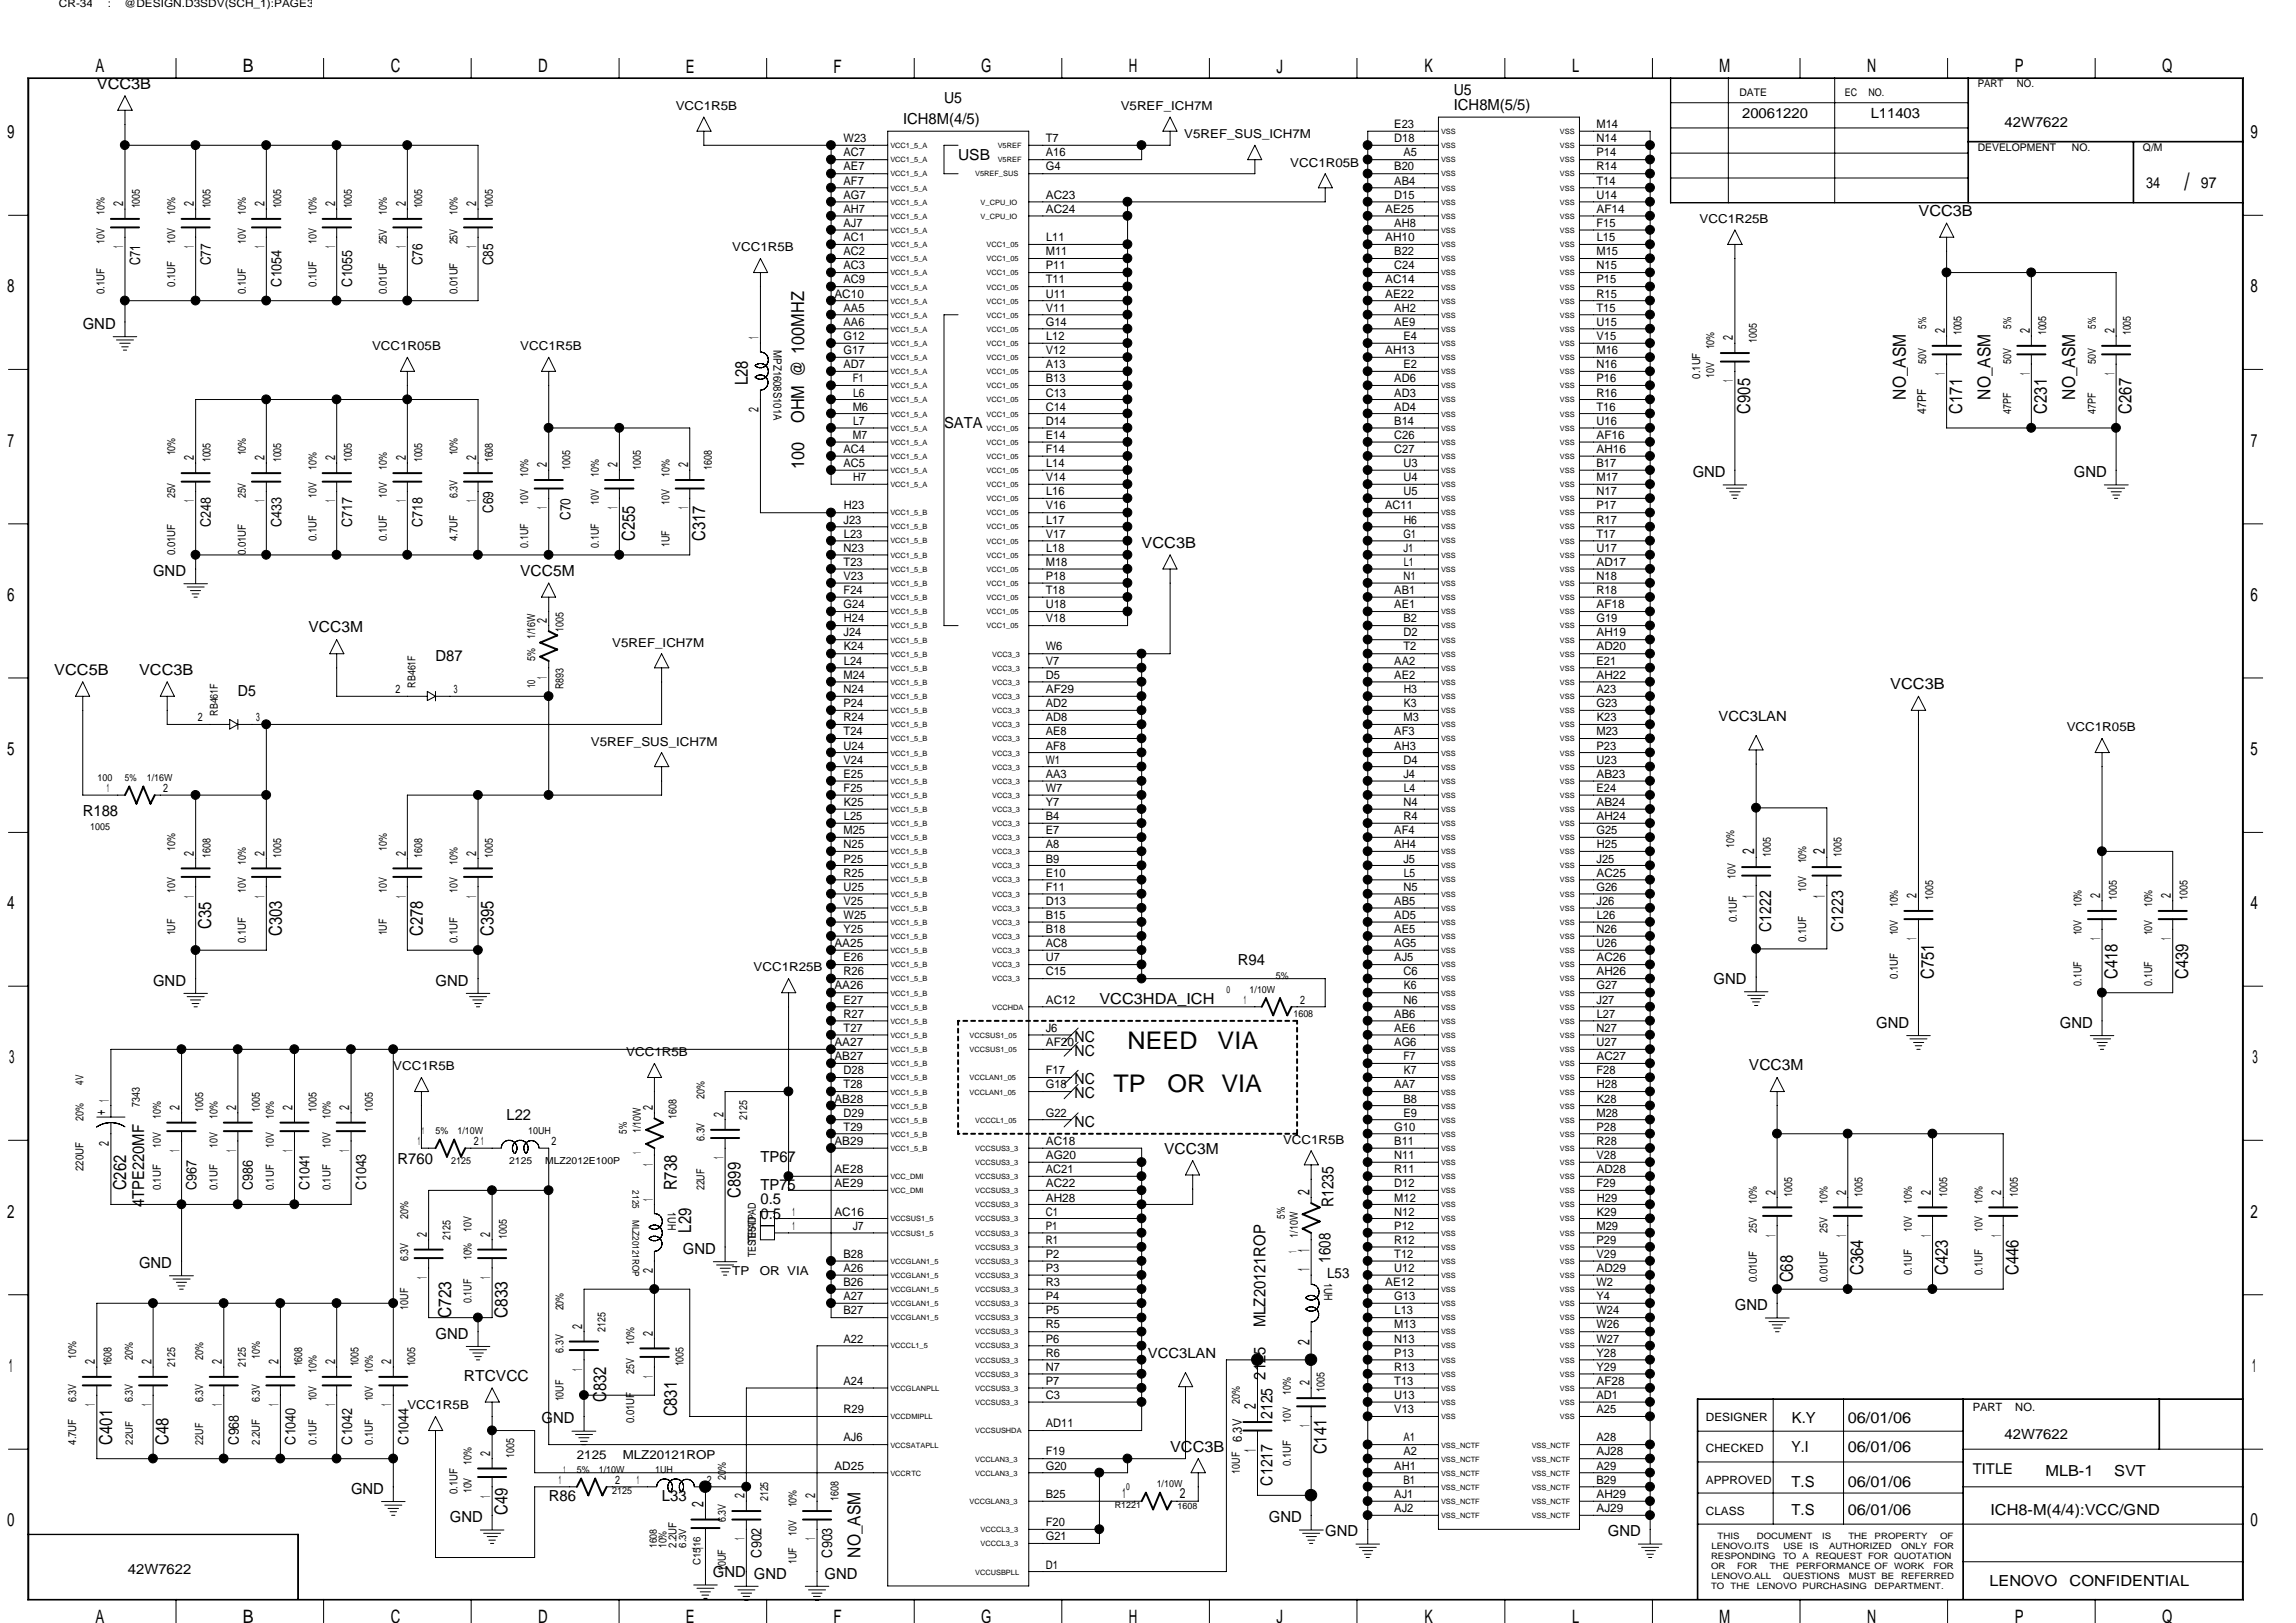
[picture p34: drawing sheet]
<svg xmlns="http://www.w3.org/2000/svg" width="297mm" height="210mm" viewBox="0 0 297 210" stroke-linecap="round" stroke-linejoin="round" font-family="sans-serif">
<defs><g id="words">
<g font-size="3.1">
<text x="282.6" y="24.6">/</text>
<text x="145.9" y="135.8">NEED</text>
<text x="157.5" y="135.8">VIA</text>
<text x="144.1" y="141.2">TP</text>
<text x="151" y="141.2">OR VIA</text>
</g>
<g font-size="2.4">
<text x="12.4" y="9.4">A</text>
<text x="31.4" y="9.4">B</text>
<text x="50.5" y="9.4">C</text>
<text x="69.6" y="9.4">D</text>
<text x="88.7" y="9.4">E</text>
<text x="107.8" y="9.4">F</text>
<text x="127" y="9.4">G</text>
<text x="146" y="9.4">H</text>
<text x="165.1" y="9.4">J</text>
<text x="184.3" y="9.4">K</text>
<text x="203.4" y="9.4">L</text>
<text x="222.4" y="9.4">M</text>
<text x="241.6" y="9.4">N</text>
<text x="260.6" y="9.4">P</text>
<text x="279.7" y="9.4">Q</text>
<text x=".9" y="17.9">9</text>
<text x="291.2" y="17.9">9</text>
<text x=".9" y="37.8">8</text>
<text x="291.2" y="37.8">8</text>
<text x="1" y="57.8">7</text>
<text x="291.2" y="57.8">7</text>
<text x=".9" y="77.8">6</text>
<text x="291.2" y="77.8">6</text>
<text x=".9" y="97.7">5</text>
<text x="291.2" y="97.7">5</text>
<text x=".9" y="117.6">4</text>
<text x="291.2" y="117.6">4</text>
<text x="1.2" y="137.6">3</text>
<text x="291.4" y="137.6">3</text>
<text x=".9" y="157.5">2</text>
<text x="291.2" y="157.5">2</text>
<text x="1.1" y="177.5">1</text>
<text x="291.4" y="177.5">1</text>
<text x=".9" y="197.4">0</text>
<text x="291.2" y="197.4">0</text>
<text x="12.4" y="210">A</text>
<text x="31.4" y="210">B</text>
<text x="50.5" y="210">C</text>
<text x="69.6" y="210">D</text>
<text x="127" y="210">G</text>
<text x="146" y="210">H</text>
<text x="184.3" y="210">K</text>
<text x="203.4" y="210">L</text>
<text x="222.4" y="210">M</text>
<text x="241.6" y="210">N</text>
<text x="260.6" y="210">P</text>
<text x="279.7" y="210">Q</text>
<text x="88.7" y="210">E</text>
<text x="107.8" y="210">F</text>
<text x="165.1" y="210">J</text>
</g>
<g font-size="2.3">
<text x="96.7" y="49.8" transform="rotate(-90 96.7 49.8)">L28</text>
<text x="226.4" y="53.5" transform="rotate(-90 226.4 53.5)">C905</text>
<text x="246.5" y="51.7" transform="rotate(-90 246.5 51.7)">NO_ASM</text>
<text x="253.9" y="53.5" transform="rotate(-90 253.9 53.5)">C171</text>
<text x="257.5" y="51.7" transform="rotate(-90 257.5 51.7)">NO_ASM</text>
<text x="264.8" y="53.5" transform="rotate(-90 264.8 53.5)">C231</text>
<text x="268.5" y="51.7" transform="rotate(-90 268.5 51.7)">NO_ASM</text>
<text x="275.8" y="53.5" transform="rotate(-90 275.8 53.5)">C267</text>
<text x="104.1" y="54.7" transform="rotate(-90 104.1 54.7)">OHM @ 100MHZ</text>
<text x="104.1" y="60.7" transform="rotate(-90 104.1 60.7)">100</text>
<text x="82.1" y="70" transform="rotate(-90 82.1 70)">C255</text>
<text x="91.2" y="70" transform="rotate(-90 91.2 70)">C317</text>
<text x="27.3" y="120.2" transform="rotate(-90 27.3 120.2)">C35</text>
<text x="36.4" y="121.1" transform="rotate(-90 36.4 121.1)">C303</text>
<text x="54.7" y="121.1" transform="rotate(-90 54.7 121.1)">C278</text>
<text x="63.8" y="121.1" transform="rotate(-90 63.8 121.1)">C395</text>
<text x="250.2" y="126.6" transform="rotate(-90 250.2 126.6)">C751</text>
<text x="273.9" y="126.6" transform="rotate(-90 273.9 126.6)">C418</text>
<text x="283.1" y="126.6" transform="rotate(-90 283.1 126.6)">C439</text>
<text x="16.3" y="154" transform="rotate(-90 16.3 154)">C262</text>
<text x="87.6" y="154" transform="rotate(-90 87.6 154)">R738</text>
<text x="95.8" y="154.9" transform="rotate(-90 95.8 154.9)">C899</text>
<text x="89.4" y="159.5" transform="rotate(-90 89.4 159.5)">L29</text>
<text x="231.9" y="165.9" transform="rotate(-90 231.9 165.9)">C68</text>
<text x="241" y="165" transform="rotate(-90 241 165)">C364</text>
<text x="252" y="165" transform="rotate(-90 252 165)">C423</text>
<text x="261.2" y="165" transform="rotate(-90 261.2 165)">C446</text>
<text x="58.4" y="170.5" transform="rotate(-90 58.4 170.5)">C723</text>
<text x="65.7" y="170.5" transform="rotate(-90 65.7 170.5)">C833</text>
<text x="78.4" y="181.4" transform="rotate(-90 78.4 181.4)">C832</text>
<text x="87.6" y="183.3" transform="rotate(-90 87.6 183.3)">C831</text>
<text x="14.5" y="186.9" transform="rotate(-90 14.5 186.9)">C401</text>
<text x="21.8" y="186.9" transform="rotate(-90 21.8 186.9)">C48</text>
<text x="171.6" y="188.2" transform="rotate(-90 171.6 188.2)">C141</text>
<text x="65.7" y="196" transform="rotate(-90 65.7 196)">C49</text>
<text x="111.3" y="201.5" transform="rotate(-90 111.3 201.5)">NO_ASM</text>
</g>
<g font-size="2.1">
<text x="226.9" y="110.5" transform="rotate(-90 226.9 110.5)">2</text>
<text x="236.1" y="110.5" transform="rotate(-90 236.1 110.5)">2</text>
<text x="226.9" y="116.1" transform="rotate(-90 226.9 116.1)">1</text>
<text x="236.1" y="116.1" transform="rotate(-90 236.1 116.1)">1</text>
<text x="229.1" y="120.6" transform="rotate(-90 229.1 120.6)">C1222</text>
<text x="238.5" y="120.6" transform="rotate(-90 238.5 120.6)">C1223</text>
<text x="169.4" y="154.6" transform="rotate(-90 169.4 154.6)">2</text>
<text x="18.7" y="156.2" transform="rotate(-90 18.7 156.2)">4TPE220MF</text>
<text x="172.5" y="156.2" transform="rotate(-90 172.5 156.2)">R1235</text>
<text x="169.4" y="164.4" transform="rotate(-90 169.4 164.4)">1</text>
<text x="169.4" y="162" transform="rotate(-90 169.4 162)">1</text>
<text x="172.1" y="163.4" transform="rotate(-90 172.1 163.4)">1608</text>
<text x="163.7" y="171.7" transform="rotate(-90 163.7 171.7)">MLZ20121ROP</text>
<text x="163.7" y="178.5" transform="rotate(-90 163.7 178.5)">2125</text>
<text x="169.4" y="174" transform="rotate(-90 169.4 174)">2</text>
<text x="162.5" y="182.3" transform="rotate(-90 162.5 182.3)">2</text>
<text x="164.6" y="183.6" transform="rotate(-90 164.6 183.6)">2125</text>
<text x="162.5" y="187.9" transform="rotate(-90 162.5 187.9)">1</text>
<text x="91" y="194.9" transform="rotate(-90 91 194.9)">2</text>
<text x="164.6" y="192.2" transform="rotate(-90 164.6 192.2)">C1217</text>
<text x="91" y="200.5" transform="rotate(-90 91 200.5)">1</text>
</g>
<g font-size="2">
<text x="12.5" y="11.5">VCC3B</text>
<text x="116.8" y="16.1">ICH8M(4/5)</text>
<text x="122.1" y="13.3">U5</text>
<text x="188.1" y="12.2">U5</text>
<text x="188.1" y="14.3">ICH8M(5/5)</text>
<text x="123.9" y="20.7">USB</text>
<text x="248.2" y="27.9">VCC3B</text>
<text x="277.7" y="24.3">34</text>
<text x="284.7" y="24.3">97</text>
<text x="10.7" y="42.5">GND</text>
<text x="122.1" y="55.4">SATA</text>
<text x="219" y="61.8">GND</text>
<text x="268.3" y="61.8">GND</text>
<text x="147.7" y="70.9">VCC3B</text>
<text x="19.8" y="74.5">GND</text>
<text x="67.3" y="74.5">VCC5M</text>
<text x="39.9" y="81.8">VCC3M</text>
<text x="7" y="87.3">VCC5B</text>
<text x="18" y="87.3">VCC3B</text>
<text x="56.3" y="85.5">D87</text>
<text x="244.6" y="89.2">VCC3B</text>
<text x="30.8" y="90.1">D5</text>
<text x="10.7" y="105.6">R188</text>
<text x="160.1" y="124.8">R94</text>
<text x="19.8" y="127.5">GND</text>
<text x="56.3" y="127.5">GND</text>
<text x="142.2" y="129.9">VCC3HDA_ICH</text>
<text x="221.7" y="127.3">GND</text>
<text x="139" y="134.8">NC</text>
<text x="139" y="136.6">NC</text>
<text x="242.7" y="133">GND</text>
<text x="266.5" y="133">GND</text>
<text x="139" y="140.3">NC</text>
<text x="139" y="142.1">NC</text>
<text x="226.3" y="138.5">VCC3M</text>
<text x="65.5" y="144.9">L22</text>
<text x="139" y="145.8">NC</text>
<text x="150.6" y="149.3">VCC3M</text>
<text x="51.4" y="150.5">R760</text>
<text x="98.4" y="154">TP75</text>
<text x="98.4" y="150.4">TP67</text>
<text x="98.4" y="155.8">0.5</text>
<text x="98.4" y="157.6">0.5</text>
<text x="18" y="164">GND</text>
<text x="88.3" y="162.2">GND</text>
<text x="56.3" y="173.2">GND</text>
<text x="224.4" y="169.5">GND</text>
<text x="60" y="178.7">RTCVCC</text>
<text x="70.1" y="184.1">GND</text>
<text x="231.8" y="184.1">K.Y</text>
<text x="239.1" y="184.1">06/01/06</text>
<text x="151.4" y="187.8">VCC3B</text>
<text x="231.8" y="187.8">Y.I</text>
<text x="239.1" y="187.8">06/01/06</text>
<text x="264.6" y="190.9">MLB-1</text>
<text x="273.5" y="190.9">SVT</text>
<text x="45.4" y="193.3">GND</text>
<text x="58.2" y="196.9">GND</text>
<text x="71" y="194.2">R86</text>
<text x="85.6" y="194.2">L33</text>
<text x="164.2" y="196.9">GND</text>
<text x="231.8" y="196">T.S</text>
<text x="231.8" y="192.4">T.S</text>
<text x="239.1" y="196">06/01/06</text>
<text x="239.1" y="192.4">06/01/06</text>
<text x="257.5" y="196">ICH8-M(4/4):VCC/GND</text>
<text x="171.4" y="198.8">GND</text>
<text x="208" y="198.8">GND</text>
<text x="92.2" y="204.1">GND GND</text>
<text x="106.7" y="204.3">GND</text>
<text x="257.4" y="205.2">LENOVO</text>
<text x="267.8" y="205.2">CONFIDENTIAL</text>
</g>
<g font-size="1.9">
<text x="18.1" y="34.3" transform="rotate(-90 18.1 34.3)">C71</text>
<text x="27.3" y="34.3" transform="rotate(-90 27.3 34.3)">C77</text>
<text x="54.6" y="34.3" transform="rotate(-90 54.6 34.3)">C76</text>
<text x="63.8" y="34.3" transform="rotate(-90 63.8 34.3)">C85</text>
<text x="36.4" y="37.1" transform="rotate(-90 36.4 37.1)">C1054</text>
<text x="45.5" y="37.1" transform="rotate(-90 45.5 37.1)">C1055</text>
<text x="27.3" y="68.2" transform="rotate(-90 27.3 68.2)">C248</text>
<text x="36.4" y="68.2" transform="rotate(-90 36.4 68.2)">C433</text>
<text x="45.5" y="68.2" transform="rotate(-90 45.5 68.2)">C717</text>
<text x="54.6" y="68.2" transform="rotate(-90 54.6 68.2)">C718</text>
<text x="63.8" y="66.3" transform="rotate(-90 63.8 66.3)">C69</text>
<text x="73.8" y="67.2" transform="rotate(-90 73.8 67.2)">C70</text>
<text x="13.7" y="144.3" transform="rotate(-90 13.7 144.3)">+ 1</text>
<text x="25.4" y="154" transform="rotate(-90 25.4 154)">C967</text>
<text x="32.7" y="154" transform="rotate(-90 32.7 154)">C986</text>
<text x="40" y="154" transform="rotate(-90 40 154)">C1041</text>
<text x="47.4" y="154" transform="rotate(-90 47.4 154)">C1043</text>
<text x="30.9" y="186.9" transform="rotate(-90 30.9 186.9)">C968</text>
<text x="38.2" y="186.9" transform="rotate(-90 38.2 186.9)">C1040</text>
<text x="45.5" y="186.9" transform="rotate(-90 45.5 186.9)">C1042</text>
<text x="52.8" y="186.9" transform="rotate(-90 52.8 186.9)">C1044</text>
<text x="255.2" y="190.7">TITLE</text>
<text x="98.5" y="201.5" transform="rotate(-90 98.5 201.5)">C902</text>
<text x="107.7" y="201.5" transform="rotate(-90 107.7 201.5)">C903</text>
</g>
<g font-size="1.8">
<text x="225.4" y="15.3">20061220</text>
<text x="242" y="15.3">L11403</text>
<text x="259.3" y="16.4">42W7622</text>
<text x="15.9" y="26.7" transform="rotate(-90 15.9 26.7)">2</text>
<text x="25.1" y="26.7" transform="rotate(-90 25.1 26.7)">2</text>
<text x="34.2" y="26.7" transform="rotate(-90 34.2 26.7)">2</text>
<text x="43.3" y="26.7" transform="rotate(-90 43.3 26.7)">2</text>
<text x="52.5" y="26.7" transform="rotate(-90 52.5 26.7)">2</text>
<text x="61.6" y="26.7" transform="rotate(-90 61.6 26.7)">2</text>
<text x="15.9" y="32.1" transform="rotate(-90 15.9 32.1)">1</text>
<text x="25.1" y="32.1" transform="rotate(-90 25.1 32.1)">1</text>
<text x="34.2" y="32.1" transform="rotate(-90 34.2 32.1)">1</text>
<text x="43.3" y="32.1" transform="rotate(-90 43.3 32.1)">1</text>
<text x="52.5" y="32.1" transform="rotate(-90 52.5 32.1)">1</text>
<text x="61.6" y="32.1" transform="rotate(-90 61.6 32.1)">1</text>
<text x="98.1" y="43.9" transform="rotate(-90 98.1 43.9)">1</text>
<text x="224.2" y="44" transform="rotate(-90 224.2 44)">2</text>
<text x="251.6" y="43.1" transform="rotate(-90 251.6 43.1)">2</text>
<text x="262.6" y="43.1" transform="rotate(-90 262.6 43.1)">2</text>
<text x="273.6" y="43.1" transform="rotate(-90 273.6 43.1)">2</text>
<text x="98.1" y="53.3" transform="rotate(-90 98.1 53.3)">2</text>
<text x="224.2" y="49.4" transform="rotate(-90 224.2 49.4)">1</text>
<text x="251.6" y="48.6" transform="rotate(-90 251.6 48.6)">1</text>
<text x="262.6" y="48.6" transform="rotate(-90 262.6 48.6)">1</text>
<text x="273.6" y="48.6" transform="rotate(-90 273.6 48.6)">1</text>
<text x="25.1" y="59.6" transform="rotate(-90 25.1 59.6)">2</text>
<text x="34.2" y="59.6" transform="rotate(-90 34.2 59.6)">2</text>
<text x="43.3" y="59.6" transform="rotate(-90 43.3 59.6)">2</text>
<text x="52.5" y="59.6" transform="rotate(-90 52.5 59.6)">2</text>
<text x="61.6" y="59.6" transform="rotate(-90 61.6 59.6)">2</text>
<text x="25.1" y="65" transform="rotate(-90 25.1 65)">1</text>
<text x="34.2" y="65" transform="rotate(-90 34.2 65)">1</text>
<text x="43.3" y="65" transform="rotate(-90 43.3 65)">1</text>
<text x="52.5" y="65" transform="rotate(-90 52.5 65)">1</text>
<text x="61.6" y="65" transform="rotate(-90 61.6 65)">1</text>
<text x="70.7" y="65.9" transform="rotate(-90 70.7 65.9)">1</text>
<text x="70.7" y="60.5" transform="rotate(-90 70.7 60.5)">2</text>
<text x="79.9" y="65.9" transform="rotate(-90 79.9 65.9)">1</text>
<text x="79.9" y="60.5" transform="rotate(-90 79.9 60.5)">2</text>
<text x="89" y="65.9" transform="rotate(-90 89 65.9)">1</text>
<text x="89" y="60.5" transform="rotate(-90 89 60.5)">2</text>
<text x="70.7" y="80.6" transform="rotate(-90 70.7 80.6)">2</text>
<text x="70.7" y="87.8" transform="rotate(-90 70.7 87.8)">1</text>
<text x="222.3" y="93.3">VCC3LAN</text>
<text x="25.1" y="110.7" transform="rotate(-90 25.1 110.7)">2</text>
<text x="34.2" y="110.7" transform="rotate(-90 34.2 110.7)">2</text>
<text x="52.5" y="110.7" transform="rotate(-90 52.5 110.7)">2</text>
<text x="61.6" y="110.7" transform="rotate(-90 61.6 110.7)">2</text>
<text x="25.1" y="116.1" transform="rotate(-90 25.1 116.1)">1</text>
<text x="34.2" y="116.1" transform="rotate(-90 34.2 116.1)">1</text>
<text x="52.5" y="116.1" transform="rotate(-90 52.5 116.1)">1</text>
<text x="61.6" y="116.1" transform="rotate(-90 61.6 116.1)">1</text>
<text x="247.9" y="116.2" transform="rotate(-90 247.9 116.2)">2</text>
<text x="271.7" y="116.2" transform="rotate(-90 271.7 116.2)">2</text>
<text x="280.8" y="116.2" transform="rotate(-90 280.8 116.2)">2</text>
<text x="247.9" y="121.6" transform="rotate(-90 247.9 121.6)">1</text>
<text x="271.7" y="121.6" transform="rotate(-90 271.7 121.6)">1</text>
<text x="280.8" y="121.6" transform="rotate(-90 280.8 121.6)">1</text>
<text x="23.2" y="143.6" transform="rotate(-90 23.2 143.6)">2</text>
<text x="30.6" y="143.6" transform="rotate(-90 30.6 143.6)">2</text>
<text x="37.8" y="143.6" transform="rotate(-90 37.8 143.6)">2</text>
<text x="45.2" y="143.6" transform="rotate(-90 45.2 143.6)">2</text>
<text x="84.5" y="143.6" transform="rotate(-90 84.5 143.6)">2</text>
<text x="14.1" y="148.3" transform="rotate(-90 14.1 148.3)">2</text>
<text x="23.2" y="149" transform="rotate(-90 23.2 149)">1</text>
<text x="30.6" y="149" transform="rotate(-90 30.6 149)">1</text>
<text x="37.8" y="149" transform="rotate(-90 37.8 149)">1</text>
<text x="45.2" y="149" transform="rotate(-90 45.2 149)">1</text>
<text x="93.6" y="149.9" transform="rotate(-90 93.6 149.9)">1</text>
<text x="93.6" y="144.5" transform="rotate(-90 93.6 144.5)">2</text>
<text x="84.5" y="155.4" transform="rotate(-90 84.5 155.4)">1</text>
<text x="84.5" y="150.8" transform="rotate(-90 84.5 150.8)">1</text>
<text x="229.7" y="154.6" transform="rotate(-90 229.7 154.6)">2</text>
<text x="238.8" y="154.6" transform="rotate(-90 238.8 154.6)">2</text>
<text x="249.8" y="154.6" transform="rotate(-90 249.8 154.6)">2</text>
<text x="258.9" y="154.6" transform="rotate(-90 258.9 154.6)">2</text>
<text x="55.2" y="160.1" transform="rotate(-90 55.2 160.1)">2</text>
<text x="63.4" y="160.1" transform="rotate(-90 63.4 160.1)">2</text>
<text x="229.7" y="160" transform="rotate(-90 229.7 160)">1</text>
<text x="238.8" y="160" transform="rotate(-90 238.8 160)">1</text>
<text x="249.8" y="160" transform="rotate(-90 249.8 160)">1</text>
<text x="258.9" y="160" transform="rotate(-90 258.9 160)">1</text>
<text x="55.2" y="165.5" transform="rotate(-90 55.2 165.5)">1</text>
<text x="63.4" y="165.5" transform="rotate(-90 63.4 165.5)">1</text>
<text x="84.5" y="164.7" transform="rotate(-90 84.5 164.7)">2</text>
<text x="171.7" y="165.3">L53</text>
<text x="75.3" y="171.9" transform="rotate(-90 75.3 171.9)">2</text>
<text x="84.5" y="172.8" transform="rotate(-90 84.5 172.8)">2</text>
<text x="12.3" y="176.5" transform="rotate(-90 12.3 176.5)">2</text>
<text x="19.6" y="176.5" transform="rotate(-90 19.6 176.5)">2</text>
<text x="28.7" y="176.5" transform="rotate(-90 28.7 176.5)">2</text>
<text x="36" y="176.5" transform="rotate(-90 36 176.5)">2</text>
<text x="43.3" y="176.5" transform="rotate(-90 43.3 176.5)">2</text>
<text x="50.6" y="176.5" transform="rotate(-90 50.6 176.5)">2</text>
<text x="75.3" y="177.3" transform="rotate(-90 75.3 177.3)">1</text>
<text x="84.5" y="178.3" transform="rotate(-90 84.5 178.3)">1</text>
<text x="148.5" y="175.7">VCC3LAN</text>
<text x="169.4" y="179.2" transform="rotate(-90 169.4 179.2)">2</text>
<text x="12.3" y="181.9" transform="rotate(-90 12.3 181.9)">1</text>
<text x="19.6" y="181.9" transform="rotate(-90 19.6 181.9)">1</text>
<text x="28.7" y="181.9" transform="rotate(-90 28.7 181.9)">1</text>
<text x="36" y="181.9" transform="rotate(-90 36 181.9)">1</text>
<text x="43.3" y="181.9" transform="rotate(-90 43.3 181.9)">1</text>
<text x="50.6" y="181.9" transform="rotate(-90 50.6 181.9)">1</text>
<text x="169.4" y="184.7" transform="rotate(-90 169.4 184.7)">1</text>
<text x="63.4" y="188.3" transform="rotate(-90 63.4 188.3)">2</text>
<text x="259.3" y="186.1">42W7622</text>
<text x="63.4" y="193.8" transform="rotate(-90 63.4 193.8)">1</text>
<text x="96.3" y="193.8" transform="rotate(-90 96.3 193.8)">2</text>
<text x="105.4" y="193.8" transform="rotate(-90 105.4 193.8)">2</text>
<text x="145.2" y="193.8">1</text>
<text x="152.7" y="193.8">2</text>
<text x="16.5" y="203.7">42W7622</text>
<text x="96.3" y="199.3" transform="rotate(-90 96.3 199.3)">1</text>
<text x="105.4" y="199.3" transform="rotate(-90 105.4 199.3)">1</text>
</g>
<text font-size="1.7" x="160.7" y="186.5" transform="rotate(-90 160.7 186.5)">6.3V</text>
<g font-size="1.6">
<text x="87.4" y="14.3">VCC1R5B</text>
<text x="145" y="14.3">V5REF_ICH7M</text>
<text x="153.2" y="17.9">V5REF_SUS_ICH7M</text>
<text x="166.9" y="21.5">VCC1R05B</text>
<text x="219.9" y="28.9">VCC1R25B</text>
<text x="94.7" y="32.5">VCC1R5B</text>
<text x="48.1" y="45.3">VCC1R05B</text>
<text x="67.3" y="45.3">VCC1R5B</text>
<text x="249.2" y="53.5" transform="rotate(-90 249.2 53.5)">47PF</text>
<text x="79.2" y="83.7">V5REF_ICH7M</text>
<text x="267.4" y="94.6">VCC1R05B</text>
<text x="76.5" y="96.5">V5REF_SUS_ICH7M</text>
<text x="97.5" y="125.7">VCC1R25B</text>
<text x="81" y="136.7">VCC1R5B</text>
<text x="50.9" y="138.5">VCC1R5B</text>
<text x="166" y="148">VCC1R5B</text>
<text x="94.7" y="165">TP</text>
<text x="98.3" y="165">OR VIA</text>
<text x="52.7" y="182.3">VCC1R5B</text>
<text x="74.6" y="188.7">2125</text>
<text x="80.6" y="188.7">MLZ20121ROP</text>
</g>
<g font-size="1.5">
<text x="180.4" y="16.6">E23</text>
<text x="206.5" y="16.6">M14</text>
<text x="109.1" y="18.4">W23</text>
<text x="109.1" y="23.9">AF7</text>
<text x="109.1" y="22.1">AE7</text>
<text x="109.1" y="20.2">AC7</text>
<text x="135.3" y="22.1">G4</text>
<text x="135.3" y="18.4">T7</text>
<text x="135.3" y="20.2">A16</text>
<text x="180.4" y="18.4">D18</text>
<text x="180.4" y="22.1">B20</text>
<text x="180.4" y="23.9">AB4</text>
<text x="181.6" y="20.2">A5</text>
<text x="206.5" y="18.4">N14</text>
<text x="206.5" y="23.9">T14</text>
<text x="206.5" y="22.1">R14</text>
<text x="206.5" y="20.2">P14</text>
<text x="109.1" y="29.4">AJ7</text>
<text x="109.1" y="27.6">AH7</text>
<text x="109.1" y="25.7">AG7</text>
<text x="135.3" y="27.6">AC24</text>
<text x="135.3" y="25.7">AC23</text>
<text x="179.2" y="27.6">AE25</text>
<text x="180.4" y="25.7">D15</text>
<text x="180.4" y="29.4">AH8</text>
<text x="206.5" y="25.7">U14</text>
<text x="206.5" y="29.4">F15</text>
<text x="206.5" y="27.6">AF14</text>
<text x="109.1" y="34.8">AC3</text>
<text x="109.1" y="33">AC2</text>
<text x="109.1" y="31.2">AC1</text>
<text x="135.3" y="34.8">P11</text>
<text x="135.3" y="33">M11</text>
<text x="135.3" y="31.2">L11</text>
<text x="179.2" y="31.2">AH10</text>
<text x="180.4" y="34.8">C24</text>
<text x="180.4" y="33">B22</text>
<text x="206.5" y="34.8">N15</text>
<text x="206.5" y="33">M15</text>
<text x="206.6" y="31.2">L15</text>
<text x="107.9" y="38.5">AC10</text>
<text x="109.1" y="36.7">AC9</text>
<text x="109.1" y="40.3">AA5</text>
<text x="135.3" y="40.3">V11</text>
<text x="135.3" y="38.5">U11</text>
<text x="135.3" y="36.7">T11</text>
<text x="179.2" y="38.5">AE22</text>
<text x="179.2" y="36.7">AC14</text>
<text x="180.4" y="40.3">AH2</text>
<text x="206.5" y="40.3">T15</text>
<text x="206.5" y="38.5">R15</text>
<text x="206.5" y="36.7">P15</text>
<text x="100.1" y="45.3" transform="rotate(90 100.1 45.3)">MPZ1608S101A</text>
<text x="109.1" y="45.8">G17</text>
<text x="109.1" y="44">G12</text>
<text x="109.1" y="47.6">AD7</text>
<text x="109.1" y="42.2">AA6</text>
<text x="135.3" y="42.2">G14</text>
<text x="135.3" y="45.8">V12</text>
<text x="135.3" y="47.6">A13</text>
<text x="135.3" y="44">L12</text>
<text x="179.2" y="45.8">AH13</text>
<text x="180.4" y="42.2">AE9</text>
<text x="181.6" y="44">E4</text>
<text x="181.6" y="47.6">E2</text>
<text x="206.5" y="47.6">N16</text>
<text x="206.5" y="44">V15</text>
<text x="206.5" y="42.2">U15</text>
<text x="206.5" y="45.8">M16</text>
<text x="110.3" y="53.1">M6</text>
<text x="110.3" y="49.4">F1</text>
<text x="110.4" y="51.3">L6</text>
<text x="135.3" y="53.1">C14</text>
<text x="135.3" y="51.3">C13</text>
<text x="135.3" y="49.4">B13</text>
<text x="180.4" y="49.4">AD6</text>
<text x="180.4" y="53.1">AD4</text>
<text x="180.4" y="51.3">AD3</text>
<text x="206.5" y="53.1">T16</text>
<text x="206.5" y="51.3">R16</text>
<text x="206.5" y="49.4">P16</text>
<text x="109.1" y="58.6">AC4</text>
<text x="110.3" y="56.8">M7</text>
<text x="110.4" y="54.9">L7</text>
<text x="135.3" y="58.6">F14</text>
<text x="135.3" y="56.8">E14</text>
<text x="135.3" y="54.9">D14</text>
<text x="180.4" y="58.6">C27</text>
<text x="180.4" y="56.8">C26</text>
<text x="180.4" y="54.9">B14</text>
<text x="206.5" y="54.9">U16</text>
<text x="206.5" y="58.6">AH16</text>
<text x="206.5" y="56.8">AF16</text>
<text x="109.1" y="60.4">AC5</text>
<text x="109.2" y="65.9">H23</text>
<text x="110.4" y="62.3">H7</text>
<text x="135.3" y="65.9">V16</text>
<text x="135.3" y="62.3">V14</text>
<text x="135.3" y="64.1">L16</text>
<text x="135.3" y="60.4">L14</text>
<text x="179.2" y="65.9">AC11</text>
<text x="181.6" y="64.1">U5</text>
<text x="181.6" y="62.3">U4</text>
<text x="181.6" y="60.4">U3</text>
<text x="206.5" y="64.1">N17</text>
<text x="206.5" y="65.9">P17</text>
<text x="206.5" y="60.4">B17</text>
<text x="206.5" y="62.3">M17</text>
<text x="109.1" y="71.4">N23</text>
<text x="109.1" y="67.7">J23</text>
<text x="109.2" y="69.6">L23</text>
<text x="135.3" y="69.6">V17</text>
<text x="135.3" y="71.4">L18</text>
<text x="135.3" y="67.7">L17</text>
<text x="181.6" y="71.4">J1</text>
<text x="181.6" y="69.6">G1</text>
<text x="181.6" y="67.7">H6</text>
<text x="206.5" y="71.4">U17</text>
<text x="206.5" y="69.6">T17</text>
<text x="206.5" y="67.7">R17</text>
<text x="109.1" y="76.9">F24</text>
<text x="109.1" y="75.1">V23</text>
<text x="109.1" y="73.2">T23</text>
<text x="135.3" y="76.9">T18</text>
<text x="135.3" y="75.1">P18</text>
<text x="135.3" y="73.2">M18</text>
<text x="180.4" y="76.9">AB1</text>
<text x="181.6" y="75.1">N1</text>
<text x="181.6" y="73.2">L1</text>
<text x="206.5" y="75.1">N18</text>
<text x="206.5" y="76.9">R18</text>
<text x="206.5" y="73.2">AD17</text>
<text x="109.1" y="78.7">G24</text>
<text x="109.1" y="82.3">J24</text>
<text x="109.2" y="80.5">H24</text>
<text x="135.3" y="80.5">V18</text>
<text x="135.3" y="78.7">U18</text>
<text x="180.4" y="78.7">AE1</text>
<text x="181.6" y="82.3">D2</text>
<text x="181.6" y="80.5">B2</text>
<text x="206.5" y="82.3">AH19</text>
<text x="206.5" y="78.7">AF18</text>
<text x="206.5" y="80.5">G19</text>
<text x="51.2" y="89.7">2</text>
<text x="58.7" y="89.7">3</text>
<text x="109.1" y="89.7">N24</text>
<text x="109.1" y="87.8">M24</text>
<text x="109.2" y="86">L24</text>
<text x="109.2" y="84.2">K24</text>
<text x="135.3" y="84.2">W6</text>
<text x="135.3" y="86">V7</text>
<text x="135.3" y="87.8">D5</text>
<text x="135.3" y="89.7">AF29</text>
<text x="180.4" y="87.8">AE2</text>
<text x="180.4" y="86">AA2</text>
<text x="181.6" y="84.2">T2</text>
<text x="181.6" y="89.7">H3</text>
<text x="206.5" y="86">E21</text>
<text x="206.5" y="87.8">AH22</text>
<text x="206.5" y="84.2">AD20</text>
<text x="206.5" y="89.7">A23</text>
<text x="25.6" y="93.3">2</text>
<text x="33.1" y="93.3">3</text>
<text x="109.1" y="95.1">T24</text>
<text x="109.1" y="93.3">R24</text>
<text x="109.1" y="91.5">P24</text>
<text x="135.3" y="95.1">AE8</text>
<text x="135.3" y="93.3">AD8</text>
<text x="135.3" y="91.5">AD2</text>
<text x="180.4" y="95.1">AF3</text>
<text x="181.6" y="93.3">M3</text>
<text x="181.6" y="91.5">K3</text>
<text x="206.5" y="95.1">M23</text>
<text x="206.5" y="91.5">G23</text>
<text x="206.6" y="93.3">K23</text>
<text x="109.1" y="98.8">V24</text>
<text x="109.1" y="97">U24</text>
<text x="109.1" y="100.6">E25</text>
<text x="135.3" y="98.8">W1</text>
<text x="135.3" y="97">AF8</text>
<text x="135.3" y="100.6">AA3</text>
<text x="180.4" y="97">AH3</text>
<text x="181.6" y="98.8">D4</text>
<text x="181.6" y="100.6">J4</text>
<text x="206.5" y="98.8">U23</text>
<text x="206.5" y="97">P23</text>
<text x="206.5" y="100.6">AB23</text>
<text x="13.8" y="102.4">1</text>
<text x="21.1" y="102.4">2</text>
<text x="109.1" y="102.4">F25</text>
<text x="109.1" y="107.9">M25</text>
<text x="109.2" y="106.1">L25</text>
<text x="109.2" y="104.3">K25</text>
<text x="135.3" y="104.3">Y7</text>
<text x="135.3" y="102.4">W7</text>
<text x="135.3" y="107.9">E7</text>
<text x="135.3" y="106.1">B4</text>
<text x="180.4" y="108">AF4</text>
<text x="181.6" y="106.1">R4</text>
<text x="181.6" y="104.3">N4</text>
<text x="181.6" y="102.4">L4</text>
<text x="206.5" y="102.4">E24</text>
<text x="206.5" y="106.1">AH24</text>
<text x="206.5" y="104.3">AB24</text>
<text x="206.5" y="108">G25</text>
<text x="109.1" y="113.4">R25</text>
<text x="109.1" y="111.6">P25</text>
<text x="109.1" y="109.8">N25</text>
<text x="135.3" y="113.4">E10</text>
<text x="135.3" y="111.6">B9</text>
<text x="135.3" y="109.8">A8</text>
<text x="180.4" y="109.8">AH4</text>
<text x="181.6" y="111.6">J5</text>
<text x="181.6" y="113.4">L5</text>
<text x="206.5" y="113.4">AC25</text>
<text x="206.5" y="111.6">J25</text>
<text x="206.6" y="109.8">H25</text>
<text x="109.1" y="118.9">W25</text>
<text x="109.1" y="117.1">V25</text>
<text x="109.1" y="115.2">U25</text>
<text x="135.3" y="115.2">F11</text>
<text x="135.3" y="117.1">D13</text>
<text x="135.3" y="118.9">B15</text>
<text x="180.4" y="117.1">AB5</text>
<text x="180.4" y="118.9">AD5</text>
<text x="181.6" y="115.2">N5</text>
<text x="206.5" y="117.1">J26</text>
<text x="206.5" y="115.2">G26</text>
<text x="206.6" y="118.9">L26</text>
<text x="107.9" y="122.6">AA25</text>
<text x="109.1" y="120.7">Y25</text>
<text x="109.1" y="124.4">E26</text>
<text x="135.3" y="124.4">U7</text>
<text x="135.3" y="120.7">B18</text>
<text x="135.3" y="122.6">AC8</text>
<text x="180.4" y="124.4">AJ5</text>
<text x="180.4" y="122.6">AG5</text>
<text x="180.4" y="120.7">AE5</text>
<text x="206.5" y="120.7">N26</text>
<text x="206.5" y="122.6">U26</text>
<text x="206.5" y="124.4">AC26</text>
<text x="107.9" y="128">AA26</text>
<text x="109.1" y="131.7">R27</text>
<text x="109.1" y="126.2">R26</text>
<text x="109.1" y="129.8">E27</text>
<text x="135.3" y="126.2">C15</text>
<text x="135.3" y="129.8">AC12</text>
<text x="160.9" y="129.8">1</text>
<text x="168.2" y="129.8">2</text>
<text x="180.4" y="131.7">AB6</text>
<text x="181.6" y="129.8">N6</text>
<text x="181.6" y="126.2">C6</text>
<text x="181.6" y="128">K6</text>
<text x="206.5" y="126.2">AH26</text>
<text x="206.5" y="129.8">J27</text>
<text x="206.5" y="128">G27</text>
<text x="206.6" y="131.7">L27</text>
<text x="107.9" y="137.2">AB27</text>
<text x="107.9" y="135.3">AA27</text>
<text x="109.1" y="133.5">T27</text>
<text x="135.3" y="133.5">J6</text>
<text x="135.3" y="135.3">AF20</text>
<text x="180.4" y="135.3">AG6</text>
<text x="180.4" y="133.5">AE6</text>
<text x="181.6" y="137.2">F7</text>
<text x="206.5" y="133.5">N27</text>
<text x="206.5" y="135.3">U27</text>
<text x="206.5" y="137.2">AC27</text>
<text x="107.9" y="142.7">AB28</text>
<text x="109.1" y="140.8">T28</text>
<text x="109.1" y="139">D28</text>
<text x="135.3" y="140.8">G18</text>
<text x="135.3" y="139">F17</text>
<text x="180.4" y="140.8">AA7</text>
<text x="181.6" y="142.7">B8</text>
<text x="181.6" y="139">K7</text>
<text x="206.5" y="139">F28</text>
<text x="206.6" y="142.7">K28</text>
<text x="206.6" y="140.8">H28</text>
<text x="54.1" y="148.1">1</text>
<text x="61.3" y="148.1">2</text>
<text x="62.3" y="148.1">1</text>
<text x="71.3" y="148.1">2</text>
<text x="107.9" y="148.1">AB29</text>
<text x="109.1" y="146.3">T29</text>
<text x="109.1" y="144.5">D29</text>
<text x="135.3" y="144.5">G22</text>
<text x="135.3" y="149.9">AG20</text>
<text x="135.3" y="148.1">AC18</text>
<text x="180.4" y="149.9">N11</text>
<text x="180.4" y="148.1">B11</text>
<text x="180.4" y="146.3">G10</text>
<text x="181.6" y="144.5">E9</text>
<text x="206.5" y="149.9">V28</text>
<text x="206.5" y="148.1">R28</text>
<text x="206.5" y="146.3">P28</text>
<text x="206.5" y="144.5">M28</text>
<text x="107.9" y="153.6">AE29</text>
<text x="107.9" y="151.8">AE28</text>
<text x="135.3" y="155.4">AH28</text>
<text x="135.3" y="153.6">AC22</text>
<text x="135.3" y="151.8">AC21</text>
<text x="180.4" y="151.8">R11</text>
<text x="180.4" y="153.6">D12</text>
<text x="180.4" y="155.4">M12</text>
<text x="206.5" y="153.6">F29</text>
<text x="206.5" y="151.8">AD28</text>
<text x="206.6" y="155.4">H29</text>
<text x="86.4" y="156.8" transform="rotate(90 86.4 156.8)">1UH</text>
<text x="102.5" y="159.1">1</text>
<text x="102.5" y="157.3">1</text>
<text x="107.9" y="157.3">AC16</text>
<text x="110.3" y="159.1">J7</text>
<text x="135.3" y="160.9">R1</text>
<text x="135.3" y="159.1">P1</text>
<text x="135.3" y="157.3">C1</text>
<text x="180.4" y="160.9">R12</text>
<text x="180.4" y="159.1">P12</text>
<text x="180.4" y="157.3">N12</text>
<text x="206.5" y="160.9">P29</text>
<text x="206.5" y="159.1">M29</text>
<text x="206.6" y="157.3">K29</text>
<text x="109.1" y="162.7">B28</text>
<text x="109.1" y="166.4">B26</text>
<text x="109.1" y="164.5">A26</text>
<text x="135.3" y="166.4">R3</text>
<text x="135.3" y="164.5">P3</text>
<text x="135.3" y="162.7">P2</text>
<text x="171.3" y="166" transform="rotate(90 171.3 166)">1UH</text>
<text x="179.2" y="166.4">AE12</text>
<text x="180.4" y="162.7">T12</text>
<text x="180.4" y="164.5">U12</text>
<text x="206.5" y="166.4">W2</text>
<text x="206.5" y="162.7">V29</text>
<text x="206.5" y="164.5">AD29</text>
<text x="109.1" y="170.1">B27</text>
<text x="109.1" y="168.2">A27</text>
<text x="109.1" y="173.7">A22</text>
<text x="135.3" y="171.9">R5</text>
<text x="135.3" y="173.7">P6</text>
<text x="135.3" y="170.1">P5</text>
<text x="135.3" y="168.2">P4</text>
<text x="180.4" y="173.7">N13</text>
<text x="180.4" y="171.9">M13</text>
<text x="180.4" y="168.2">G13</text>
<text x="180.4" y="170.1">L13</text>
<text x="206.5" y="168.2">Y4</text>
<text x="206.5" y="173.7">W27</text>
<text x="206.5" y="171.9">W26</text>
<text x="206.5" y="170.1">W24</text>
<text x="109.1" y="179.2">A24</text>
<text x="135.3" y="175.5">R6</text>
<text x="135.3" y="179.2">P7</text>
<text x="135.3" y="177.4">N7</text>
<text x="180.4" y="179.2">T13</text>
<text x="180.4" y="177.4">R13</text>
<text x="180.4" y="175.5">P13</text>
<text x="206.5" y="177.4">Y29</text>
<text x="206.5" y="175.5">Y28</text>
<text x="206.5" y="179.2">AF28</text>
<text x="109.1" y="182.8">R29</text>
<text x="135.3" y="181">C3</text>
<text x="135.3" y="184.7">AD11</text>
<text x="180.4" y="182.8">V13</text>
<text x="180.4" y="181">U13</text>
<text x="206.5" y="181">AD1</text>
<text x="206.5" y="182.8">A25</text>
<text x="220.7" y="183.9">DESIGNER</text>
<text x="255.2" y="182.6">PART</text>
<text x="260.7" y="182.6">NO.</text>
<text x="72.3" y="192">1</text>
<text x="79.6" y="192">2</text>
<text x="82.4" y="192">1</text>
<text x="91.4" y="192">2</text>
<text x="107.9" y="190.2">AD25</text>
<text x="109.1" y="186.5">AJ6</text>
<text x="135.3" y="190.2">G20</text>
<text x="135.3" y="188.3">F19</text>
<text x="180.4" y="190.2">AH1</text>
<text x="181.6" y="188.3">A2</text>
<text x="181.6" y="192">B1</text>
<text x="181.6" y="186.5">A1</text>
<text x="206.5" y="192">B29</text>
<text x="206.5" y="188.3">AJ28</text>
<text x="206.5" y="190.2">A29</text>
<text x="206.5" y="186.5">A28</text>
<text x="220.7" y="191.9">APPROVED</text>
<text x="220.7" y="187.9">CHECKED</text>
<text x="135.3" y="197.4">F20</text>
<text x="135.3" y="193.8">B25</text>
<text x="180.4" y="195.6">AJ2</text>
<text x="180.4" y="193.8">AJ1</text>
<text x="206.5" y="195.6">AJ29</text>
<text x="206.5" y="193.8">AH29</text>
<text x="220.7" y="196">CLASS</text>
<text x="135.3" y="199.3">G21</text>
<text x="135.3" y="202.9">D1</text>
</g>
<g font-size="1.4">
<text x="7.6" y=".9">CR-34</text>
<text x="14" y=".9">:</text>
<text x="16.1" y=".9">@DESIGN.D3SDV(SCH_1):PAGE3</text>
<text x="255.9" y="11.3">PART</text>
<text x="260.9" y="11.3">NO.</text>
<text x="225" y="12.4">DATE</text>
<text x="238.7" y="12.4">EC</text>
<text x="241.7" y="12.4">NO.</text>
<text x="255.9" y="19.6">DEVELOPMENT</text>
<text x="268.1" y="19.6">NO.</text>
<text x="277.2" y="19.6">Q/M</text>
<text x="13.5" y="27.9" transform="rotate(-90 13.5 27.9)">10%</text>
<text x="18.1" y="27" transform="rotate(-90 18.1 27)">1005</text>
<text x="22.6" y="27.9" transform="rotate(-90 22.6 27.9)">10%</text>
<text x="27.2" y="27" transform="rotate(-90 27.2 27)">1005</text>
<text x="31.8" y="27.9" transform="rotate(-90 31.8 27.9)">10%</text>
<text x="36.4" y="27" transform="rotate(-90 36.4 27)">1005</text>
<text x="40.9" y="27.9" transform="rotate(-90 40.9 27.9)">10%</text>
<text x="45.5" y="27" transform="rotate(-90 45.5 27)">1005</text>
<text x="50" y="27.9" transform="rotate(-90 50 27.9)">10%</text>
<text x="54.6" y="27" transform="rotate(-90 54.6 27)">1005</text>
<text x="59.2" y="27.9" transform="rotate(-90 59.2 27.9)">10%</text>
<text x="63.8" y="27" transform="rotate(-90 63.8 27)">1005</text>
<text x="13.5" y="31.5" transform="rotate(-90 13.5 31.5)">10V</text>
<text x="22.6" y="31.5" transform="rotate(-90 22.6 31.5)">10V</text>
<text x="31.8" y="31.5" transform="rotate(-90 31.8 31.5)">10V</text>
<text x="40.9" y="31.5" transform="rotate(-90 40.9 31.5)">10V</text>
<text x="50" y="31.6" transform="rotate(-90 50 31.6)">25V</text>
<text x="59.2" y="31.6" transform="rotate(-90 59.2 31.6)">25V</text>
<text x="13.5" y="38" transform="rotate(-90 13.5 38)">0.1UF</text>
<text x="22.6" y="37.1" transform="rotate(-90 22.6 37.1)">0.1UF</text>
<text x="31.8" y="38" transform="rotate(-90 31.8 38)">0.1UF</text>
<text x="40.9" y="37.1" transform="rotate(-90 40.9 37.1)">0.1UF</text>
<text x="50" y="38" transform="rotate(-90 50 38)">0.01UF</text>
<text x="59.2" y="38" transform="rotate(-90 59.2 38)">0.01UF</text>
<text x="221.8" y="45.2" transform="rotate(-90 221.8 45.2)">10%</text>
<text x="227.3" y="44.3" transform="rotate(-90 227.3 44.3)">1005</text>
<text x="249.2" y="47.1" transform="rotate(-90 249.2 47.1)">50V</text>
<text x="249.2" y="42.5" transform="rotate(-90 249.2 42.5)">5%</text>
<text x="253.8" y="43.4" transform="rotate(-90 253.8 43.4)">1005</text>
<text x="260.2" y="47.1" transform="rotate(-90 260.2 47.1)">50V</text>
<text x="260.2" y="42.5" transform="rotate(-90 260.2 42.5)">5%</text>
<text x="264.7" y="43.4" transform="rotate(-90 264.7 43.4)">1005</text>
<text x="271.1" y="47.1" transform="rotate(-90 271.1 47.1)">50V</text>
<text x="271.1" y="42.5" transform="rotate(-90 271.1 42.5)">5%</text>
<text x="275.7" y="43.4" transform="rotate(-90 275.7 43.4)">1005</text>
<text x="220" y="49" transform="rotate(-90 220 49)">0.1UF</text>
<text x="221.8" y="48.9" transform="rotate(-90 221.8 48.9)">10V</text>
<text x="260.2" y="53.5" transform="rotate(-90 260.2 53.5)">47PF</text>
<text x="271.1" y="53.5" transform="rotate(-90 271.1 53.5)">47PF</text>
<text x="22.6" y="58.9" transform="rotate(-90 22.6 58.9)">10%</text>
<text x="27.2" y="59.8" transform="rotate(-90 27.2 59.8)">1005</text>
<text x="31.8" y="58.9" transform="rotate(-90 31.8 58.9)">10%</text>
<text x="36.4" y="59.8" transform="rotate(-90 36.4 59.8)">1005</text>
<text x="45.5" y="59.8" transform="rotate(-90 45.5 59.8)">1005</text>
<text x="54.6" y="59.8" transform="rotate(-90 54.6 59.8)">1005</text>
<text x="59.2" y="58.9" transform="rotate(-90 59.2 58.9)">10%</text>
<text x="63.8" y="59.8" transform="rotate(-90 63.8 59.8)">1608</text>
<text x="22.6" y="64.5" transform="rotate(-90 22.6 64.5)">25V</text>
<text x="31.8" y="64.5" transform="rotate(-90 31.8 64.5)">25V</text>
<text x="40.9" y="64.4" transform="rotate(-90 40.9 64.4)">10V</text>
<text x="40.9" y="60.7" transform="rotate(-90 40.9 60.7)">10%</text>
<text x="50" y="64.4" transform="rotate(-90 50 64.4)">10V</text>
<text x="50" y="60.7" transform="rotate(-90 50 60.7)">10%</text>
<text x="59.2" y="64.5" transform="rotate(-90 59.2 64.5)">6.3V</text>
<text x="68.3" y="65.3" transform="rotate(-90 68.3 65.3)">10V</text>
<text x="68.3" y="61.7" transform="rotate(-90 68.3 61.7)">10%</text>
<text x="73.8" y="60.7" transform="rotate(-90 73.8 60.7)">1005</text>
<text x="77.5" y="65.3" transform="rotate(-90 77.5 65.3)">10V</text>
<text x="77.5" y="61.7" transform="rotate(-90 77.5 61.7)">10%</text>
<text x="82.9" y="60.7" transform="rotate(-90 82.9 60.7)">1005</text>
<text x="86.6" y="65.3" transform="rotate(-90 86.6 65.3)">10V</text>
<text x="86.6" y="61.7" transform="rotate(-90 86.6 61.7)">10%</text>
<text x="92.1" y="60.7" transform="rotate(-90 92.1 60.7)">1608</text>
<text x="22.6" y="71.8" transform="rotate(-90 22.6 71.8)">0.01UF</text>
<text x="31.8" y="71.8" transform="rotate(-90 31.8 71.8)">0.01UF</text>
<text x="40.9" y="70" transform="rotate(-90 40.9 70)">0.1UF</text>
<text x="50" y="70" transform="rotate(-90 50 70)">0.1UF</text>
<text x="59.2" y="70" transform="rotate(-90 59.2 70)">4.7UF</text>
<text x="68.3" y="70.9" transform="rotate(-90 68.3 70.9)">0.1UF</text>
<text x="77.5" y="70.9" transform="rotate(-90 77.5 70.9)">0.1UF</text>
<text x="86.6" y="70.8" transform="rotate(-90 86.6 70.8)">1UF</text>
<text x="69.3" y="82.7" transform="rotate(-90 69.3 82.7)">1/16W</text>
<text x="72.9" y="81.7" transform="rotate(-90 72.9 81.7)">1005</text>
<text x="53.8" y="89" transform="rotate(-90 53.8 89)">RB461F</text>
<text x="69.3" y="89.1" transform="rotate(-90 69.3 89.1)">10</text>
<text x="69.3" y="85.5" transform="rotate(-90 69.3 85.5)">5%</text>
<text x="72.9" y="89.2" transform="rotate(-90 72.9 89.2)">R893</text>
<text x="28.2" y="92.6" transform="rotate(-90 28.2 92.6)">RB461F</text>
<text x="22.6" y="110.1" transform="rotate(-90 22.6 110.1)">10%</text>
<text x="27.2" y="111" transform="rotate(-90 27.2 111)">1608</text>
<text x="31.8" y="111.9" transform="rotate(-90 31.8 111.9)">10%</text>
<text x="36.4" y="111" transform="rotate(-90 36.4 111)">1005</text>
<text x="50" y="110.1" transform="rotate(-90 50 110.1)">10%</text>
<text x="54.6" y="111" transform="rotate(-90 54.6 111)">1608</text>
<text x="59.2" y="111.9" transform="rotate(-90 59.2 111.9)">10%</text>
<text x="63.8" y="111" transform="rotate(-90 63.8 111)">1005</text>
<text x="224.4" y="109.7" transform="rotate(-90 224.4 109.7)">10%</text>
<text x="224.5" y="113.7" transform="rotate(-90 224.5 113.7)">10V</text>
<text x="229.1" y="110.8" transform="rotate(-90 229.1 110.8)">1005</text>
<text x="233.7" y="111.7" transform="rotate(-90 233.7 111.7)">10%</text>
<text x="238.2" y="110.8" transform="rotate(-90 238.2 110.8)">1005</text>
<text x="22.6" y="115.6" transform="rotate(-90 22.6 115.6)">10V</text>
<text x="31.8" y="115.6" transform="rotate(-90 31.8 115.6)">10V</text>
<text x="50" y="115.6" transform="rotate(-90 50 115.6)">10V</text>
<text x="59.2" y="115.6" transform="rotate(-90 59.2 115.6)">10V</text>
<text x="224.7" y="119.3" transform="rotate(-90 224.7 119.3)">0.1UF</text>
<text x="233.7" y="115.4" transform="rotate(-90 233.7 115.4)">10V</text>
<text x="245.5" y="117.4" transform="rotate(-90 245.5 117.4)">10%</text>
<text x="250.1" y="116.5" transform="rotate(-90 250.1 116.5)">1005</text>
<text x="269.3" y="117.4" transform="rotate(-90 269.3 117.4)">10%</text>
<text x="273.9" y="116.5" transform="rotate(-90 273.9 116.5)">1005</text>
<text x="278.4" y="117.4" transform="rotate(-90 278.4 117.4)">10%</text>
<text x="283" y="116.5" transform="rotate(-90 283 116.5)">1005</text>
<text x="22.6" y="121" transform="rotate(-90 22.6 121)">1UF</text>
<text x="31.8" y="122" transform="rotate(-90 31.8 122)">0.1UF</text>
<text x="50" y="121" transform="rotate(-90 50 121)">1UF</text>
<text x="59.2" y="122" transform="rotate(-90 59.2 122)">0.1UF</text>
<text x="233.7" y="121.9" transform="rotate(-90 233.7 121.9)">0.1UF</text>
<text x="245.5" y="121" transform="rotate(-90 245.5 121)">10V</text>
<text x="269.3" y="121" transform="rotate(-90 269.3 121)">10V</text>
<text x="278.4" y="121" transform="rotate(-90 278.4 121)">10V</text>
<text x="245.5" y="126.6" transform="rotate(-90 245.5 126.6)">0.1UF</text>
<text x="269.3" y="127.5" transform="rotate(-90 269.3 127.5)">0.1UF</text>
<text x="278.4" y="127.5" transform="rotate(-90 278.4 127.5)">0.1UF</text>
<text x="10.8" y="140.4" transform="rotate(-90 10.8 140.4)">4V</text>
<text x="18.1" y="143.2" transform="rotate(-90 18.1 143.2)">7343</text>
<text x="26.3" y="143.9" transform="rotate(-90 26.3 143.9)">1005</text>
<text x="33.6" y="143.9" transform="rotate(-90 33.6 143.9)">1005</text>
<text x="40.9" y="143.9" transform="rotate(-90 40.9 143.9)">1005</text>
<text x="48.2" y="143.9" transform="rotate(-90 48.2 143.9)">1005</text>
<text x="91.1" y="142.2" transform="rotate(-90 91.1 142.2)">20%</text>
<text x="10.8" y="145" transform="rotate(-90 10.8 145)">20%</text>
<text x="20.8" y="148.5" transform="rotate(-90 20.8 148.5)">10V</text>
<text x="20.8" y="144.8" transform="rotate(-90 20.8 144.8)">10%</text>
<text x="28.1" y="148.5" transform="rotate(-90 28.1 148.5)">10V</text>
<text x="28.1" y="144.8" transform="rotate(-90 28.1 144.8)">10%</text>
<text x="35.4" y="148.5" transform="rotate(-90 35.4 148.5)">10V</text>
<text x="35.4" y="144.8" transform="rotate(-90 35.4 144.8)">10%</text>
<text x="42.8" y="148.5" transform="rotate(-90 42.8 148.5)">10V</text>
<text x="42.8" y="144.8" transform="rotate(-90 42.8 144.8)">10%</text>
<text x="81.1" y="146.7" transform="rotate(-90 81.1 146.7)">5%</text>
<text x="82.9" y="146.6" transform="rotate(-90 82.9 146.6)">1/10W</text>
<text x="82.9" y="149.4" transform="rotate(-90 82.9 149.4)">1</text>
<text x="87.5" y="144.8" transform="rotate(-90 87.5 144.8)">1608</text>
<text x="91.1" y="147.6" transform="rotate(-90 91.1 147.6)">6.3V</text>
<text x="96.6" y="144.9" transform="rotate(-90 96.6 144.9)">2125</text>
<text x="10.8" y="151.5" transform="rotate(-90 10.8 151.5)">220UF</text>
<text x="20.8" y="154" transform="rotate(-90 20.8 154)">0.1UF</text>
<text x="28.1" y="154" transform="rotate(-90 28.1 154)">0.1UF</text>
<text x="35.4" y="154" transform="rotate(-90 35.4 154)">0.1UF</text>
<text x="42.8" y="154" transform="rotate(-90 42.8 154)">0.1UF</text>
<text x="91.1" y="154" transform="rotate(-90 91.1 154)">22UF</text>
<text x="227.3" y="155.7" transform="rotate(-90 227.3 155.7)">10%</text>
<text x="231.9" y="154.9" transform="rotate(-90 231.9 154.9)">1005</text>
<text x="236.4" y="155.7" transform="rotate(-90 236.4 155.7)">10%</text>
<text x="241" y="154.9" transform="rotate(-90 241 154.9)">1005</text>
<text x="247.3" y="155.7" transform="rotate(-90 247.3 155.7)">10%</text>
<text x="251.9" y="154.9" transform="rotate(-90 251.9 154.9)">1005</text>
<text x="256.5" y="155.7" transform="rotate(-90 256.5 155.7)">10%</text>
<text x="261.1" y="154.9" transform="rotate(-90 261.1 154.9)">1005</text>
<text x="52.8" y="157.6" transform="rotate(-90 52.8 157.6)">20%</text>
<text x="58.3" y="160.4" transform="rotate(-90 58.3 160.4)">2125</text>
<text x="61" y="159.4" transform="rotate(-90 61 159.4)">10V</text>
<text x="65.6" y="160.3" transform="rotate(-90 65.6 160.3)">1005</text>
<text x="97.8" y="160.9" transform="rotate(-90 97.8 160.9)">TESTPAD</text>
<text x="166.2" y="157.6" transform="rotate(-90 166.2 157.6)">5%</text>
<text x="167.9" y="160.1" transform="rotate(-90 167.9 160.1)">1/10W</text>
<text x="227.3" y="159.5" transform="rotate(-90 227.3 159.5)">25V</text>
<text x="236.4" y="159.5" transform="rotate(-90 236.4 159.5)">25V</text>
<text x="247.3" y="159.4" transform="rotate(-90 247.3 159.4)">10V</text>
<text x="256.5" y="159.4" transform="rotate(-90 256.5 159.4)">10V</text>
<text x="52.8" y="163.2" transform="rotate(-90 52.8 163.2)">6.3V</text>
<text x="61" y="163.1" transform="rotate(-90 61 163.1)">10%</text>
<text x="97.8" y="162.7" transform="rotate(-90 97.8 162.7)">TESTPAD</text>
<text x="167.7" y="162.1" transform="rotate(-90 167.7 162.1)">1</text>
<text x="227.3" y="165.9" transform="rotate(-90 227.3 165.9)">0.01UF</text>
<text x="236.4" y="165.9" transform="rotate(-90 236.4 165.9)">0.01UF</text>
<text x="247.4" y="165" transform="rotate(-90 247.4 165)">0.1UF</text>
<text x="256.5" y="165" transform="rotate(-90 256.5 165)">0.1UF</text>
<text x="52.8" y="169.5" transform="rotate(-90 52.8 169.5)">10UF</text>
<text x="61" y="168.6" transform="rotate(-90 61 168.6)">0.1UF</text>
<text x="72.9" y="169.5" transform="rotate(-90 72.9 169.5)">20%</text>
<text x="78.4" y="172.3" transform="rotate(-90 78.4 172.3)">2125</text>
<text x="9.9" y="175.9" transform="rotate(-90 9.9 175.9)">10%</text>
<text x="14.4" y="176.8" transform="rotate(-90 14.4 176.8)">1608</text>
<text x="17.2" y="175.9" transform="rotate(-90 17.2 175.9)">20%</text>
<text x="22.6" y="176.9" transform="rotate(-90 22.6 176.9)">2125</text>
<text x="26.3" y="175.9" transform="rotate(-90 26.3 175.9)">20%</text>
<text x="31.8" y="176.9" transform="rotate(-90 31.8 176.9)">2125</text>
<text x="33.6" y="175.9" transform="rotate(-90 33.6 175.9)">10%</text>
<text x="39.1" y="176.8" transform="rotate(-90 39.1 176.8)">1608</text>
<text x="40.9" y="177.7" transform="rotate(-90 40.9 177.7)">10%</text>
<text x="46.4" y="176.8" transform="rotate(-90 46.4 176.8)">1005</text>
<text x="48.2" y="177.7" transform="rotate(-90 48.2 177.7)">10%</text>
<text x="53.7" y="176.8" transform="rotate(-90 53.7 176.8)">1005</text>
<text x="72.9" y="175" transform="rotate(-90 72.9 175)">6.3V</text>
<text x="82" y="177.8" transform="rotate(-90 82 177.8)">25V</text>
<text x="82" y="174" transform="rotate(-90 82 174)">10%</text>
<text x="88.4" y="176.8" transform="rotate(-90 88.4 176.8)">1005</text>
<text x="9.9" y="181.4" transform="rotate(-90 9.9 181.4)">6.3V</text>
<text x="17.2" y="181.4" transform="rotate(-90 17.2 181.4)">6.3V</text>
<text x="26.3" y="181.4" transform="rotate(-90 26.3 181.4)">6.3V</text>
<text x="33.6" y="181.4" transform="rotate(-90 33.6 181.4)">6.3V</text>
<text x="40.9" y="181.3" transform="rotate(-90 40.9 181.3)">10V</text>
<text x="48.2" y="181.3" transform="rotate(-90 48.2 181.3)">10V</text>
<text x="72.9" y="181.3" transform="rotate(-90 72.9 181.3)">10UF</text>
<text x="82" y="184.1" transform="rotate(-90 82 184.1)">0.01UF</text>
<text x="160.4" y="181.6" transform="rotate(-90 160.4 181.6)">20%</text>
<text x="167" y="184.1" transform="rotate(-90 167 184.1)">10V</text>
<text x="167" y="180.4" transform="rotate(-90 167 180.4)">10%</text>
<text x="171.4" y="180" transform="rotate(-90 171.4 180)">1005</text>
<text x="9.9" y="186.9" transform="rotate(-90 9.9 186.9)">4.7UF</text>
<text x="26.3" y="186.9" transform="rotate(-90 26.3 186.9)">22UF</text>
<text x="33.6" y="186.9" transform="rotate(-90 33.6 186.9)">2.2UF</text>
<text x="40.9" y="186.9" transform="rotate(-90 40.9 186.9)">0.1UF</text>
<text x="48.2" y="186.9" transform="rotate(-90 48.2 186.9)">0.1UF</text>
<text x="61" y="189.6" transform="rotate(-90 61 189.6)">10%</text>
<text x="66.5" y="188.6" transform="rotate(-90 66.5 188.6)">1005</text>
<text x="93.9" y="191.5" transform="rotate(-90 93.9 191.5)">20%</text>
<text x="160.4" y="190.7" transform="rotate(-90 160.4 190.7)">10UF</text>
<text x="167" y="189.7" transform="rotate(-90 167 189.7)">0.1UF</text>
<text x="59.2" y="193.3" transform="rotate(-90 59.2 193.3)">0.1UF</text>
<text x="61" y="193.2" transform="rotate(-90 61 193.2)">10V</text>
<text x="93.9" y="196.9" transform="rotate(-90 93.9 196.9)">6.3V</text>
<text x="99.4" y="194.2" transform="rotate(-90 99.4 194.2)">2125</text>
<text x="103" y="195" transform="rotate(-90 103 195)">10%</text>
<text x="108.5" y="194.1" transform="rotate(-90 108.5 194.1)">1608</text>
<text x="86.2" y="200.3" transform="rotate(-90 86.2 200.3)">10%</text>
<text x="87.5" y="200.2" transform="rotate(-90 87.5 200.2)">2.2UF</text>
<text x="93.9" y="203.2" transform="rotate(-90 93.9 203.2)">10UF</text>
<text x="103" y="198.7" transform="rotate(-90 103 198.7)">10V</text>
<text x="103" y="202.4" transform="rotate(-90 103 202.4)">1UF</text>
</g>
<g font-size="1.3">
<text x="12.6" y="101">100</text>
<text x="16.2" y="101">5%</text>
<text x="19" y="101">1/16W</text>
<text x="11.7" y="107.4">1005</text>
<text x="158.7" y="128.4">0</text>
<text x="161.7" y="128.4">1/10W</text>
<text x="165.1" y="126.6">5%</text>
<text x="167.3" y="131.5">1608</text>
<text x="54.6" y="146.7">1</text>
<text x="56.3" y="146.7">5%</text>
<text x="59.2" y="146.7">1/10W</text>
<text x="68.3" y="146.7">10UH</text>
<text x="58.4" y="150.5">2125</text>
<text x="65.9" y="150.5">2125</text>
<text x="70.5" y="150.5">MLZ2012E100P</text>
<text x="17.2" y="186.9" transform="rotate(-90 17.2 186.9)">22UF</text>
<text x="72.9" y="190.5">1</text>
<text x="74.6" y="190.5">5%</text>
<text x="77.5" y="190.5">1/10W</text>
<text x="84.7" y="190.5">1UH</text>
<text x="79.2" y="193.3">2125</text>
<text x="145.7" y="192.7">0</text>
<text x="149.6" y="192.4">1/10W</text>
<text x="85" y="200.3" transform="rotate(-90 85 200.3)">1608</text>
<text x="88.8" y="200.2" transform="rotate(-90 88.8 200.2)">6.3V</text>
<text x="90.6" y="202.4" transform="rotate(-90 90.6 202.4)">C1516</text>
</g>
<g font-size="1.2">
<text x="81.8" y="154" transform="rotate(90 81.8 154)">2125</text>
<text x="81.8" y="157.8" transform="rotate(90 81.8 157.8)">MLZ20121ROP</text>
</g>
<g font-size="1.1">
<text x="144.2" y="195.1">R1221</text>
<text x="152.4" y="195.2">1608</text>
<text x="221.4" y="203">OR</text>
<text x="221.4" y="201.7">RESPONDING</text>
<text x="221.4" y="200.4">LENOVO.ITS</text>
<text x="222.2" y="199.1">THIS</text>
<text x="224.7" y="203">FOR</text>
<text x="227.3" y="199.1">DOCUMENT</text>
<text x="229" y="203">THE</text>
<text x="230.7" y="201.7">TO</text>
<text x="230.7" y="200.4">USE</text>
<text x="232.4" y="203">PERFORMANCE OF</text>
<text x="233.2" y="201.7">A</text>
<text x="234.1" y="200.4">IS</text>
<text x="234.9" y="201.7">REQUEST FOR QUOTATION</text>
<text x="235.8" y="199.1">IS</text>
<text x="236.6" y="200.4">AUTHORIZED</text>
<text x="239.1" y="199.1">THE</text>
<text x="242.5" y="199.1">PROPERTY</text>
<text x="245.1" y="203">WORK</text>
<text x="246" y="200.4">ONLY</text>
<text x="250.1" y="203">FOR</text>
<text x="250.2" y="200.4">FOR</text>
<text x="251" y="199.1">OF</text>
<text x="221.4" y="205.6">TO</text>
<text x="221.4" y="204.3">LENOVO.ALL</text>
<text x="223.9" y="205.6">THE</text>
<text x="227.3" y="205.6">LENOVO PURCHASING</text>
<text x="230.7" y="204.3">QUESTIONS</text>
<text x="239.2" y="204.3">MUST BE</text>
<text x="242.5" y="205.6">DEPARTMENT.</text>
<text x="246" y="204.3">REFERRED</text>
</g>
<g font-size=".9">
<text x="186.4" y="17.4">VSS</text>
<text x="201.8" y="17.4">VSS</text>
<text x="115.2" y="19.2">VCC1_5_A</text>
<text x="115.2" y="21">VCC1_5_A</text>
<text x="115.2" y="22.8">VCC1_5_A</text>
<text x="126.1" y="22.8">V5REF_SUS</text>
<text x="129.1" y="19.2">V5REF</text>
<text x="129.1" y="21">V5REF</text>
<text x="186.4" y="19.2">VSS</text>
<text x="186.4" y="21">VSS</text>
<text x="186.4" y="22.8">VSS</text>
<text x="201.8" y="19.2">VSS</text>
<text x="201.8" y="21">VSS</text>
<text x="201.8" y="22.8">VSS</text>
<text x="115.2" y="24.7">VCC1_5_A</text>
<text x="115.2" y="26.5">VCC1_5_A</text>
<text x="115.2" y="28.3">VCC1_5_A</text>
<text x="126.9" y="26.5">V_CPU_IO</text>
<text x="126.9" y="28.3">V_CPU_IO</text>
<text x="186.4" y="24.7">VSS</text>
<text x="186.4" y="26.5">VSS</text>
<text x="186.4" y="28.3">VSS</text>
<text x="201.8" y="24.7">VSS</text>
<text x="201.8" y="26.5">VSS</text>
<text x="201.8" y="28.3">VSS</text>
<text x="115.2" y="30.1">VCC1_5_A</text>
<text x="115.2" y="32">VCC1_5_A</text>
<text x="115.2" y="33.8">VCC1_5_A</text>
<text x="115.2" y="35.6">VCC1_5_A</text>
<text x="127.6" y="32">VCC1_05</text>
<text x="127.6" y="33.8">VCC1_05</text>
<text x="127.6" y="35.6">VCC1_05</text>
<text x="186.4" y="30.1">VSS</text>
<text x="186.4" y="32">VSS</text>
<text x="186.4" y="33.8">VSS</text>
<text x="186.4" y="35.6">VSS</text>
<text x="201.8" y="30.1">VSS</text>
<text x="201.8" y="32">VSS</text>
<text x="201.8" y="33.8">VSS</text>
<text x="201.8" y="35.6">VSS</text>
<text x="115.2" y="37.5">VCC1_5_A</text>
<text x="115.2" y="39.3">VCC1_5_A</text>
<text x="115.2" y="41.1">VCC1_5_A</text>
<text x="127.6" y="37.5">VCC1_05</text>
<text x="127.6" y="39.3">VCC1_05</text>
<text x="127.6" y="41.1">VCC1_05</text>
<text x="186.4" y="37.5">VSS</text>
<text x="186.4" y="39.3">VSS</text>
<text x="186.4" y="41.1">VSS</text>
<text x="201.8" y="37.5">VSS</text>
<text x="201.8" y="39.3">VSS</text>
<text x="201.8" y="41.1">VSS</text>
<text x="115.2" y="42.9">VCC1_5_A</text>
<text x="115.2" y="44.7">VCC1_5_A</text>
<text x="115.2" y="46.6">VCC1_5_A</text>
<text x="127.6" y="42.9">VCC1_05</text>
<text x="127.6" y="44.7">VCC1_05</text>
<text x="127.6" y="46.6">VCC1_05</text>
<text x="186.4" y="42.9">VSS</text>
<text x="186.4" y="44.7">VSS</text>
<text x="186.4" y="46.6">VSS</text>
<text x="201.8" y="42.9">VSS</text>
<text x="201.8" y="44.7">VSS</text>
<text x="201.8" y="46.6">VSS</text>
<text x="115.2" y="48.4">VCC1_5_A</text>
<text x="115.2" y="50.2">VCC1_5_A</text>
<text x="115.2" y="52.1">VCC1_5_A</text>
<text x="115.2" y="53.9">VCC1_5_A</text>
<text x="127.6" y="48.4">VCC1_05</text>
<text x="127.6" y="50.3">VCC1_05</text>
<text x="127.6" y="52.1">VCC1_05</text>
<text x="127.6" y="53.9">VCC1_05</text>
<text x="186.4" y="48.4">VSS</text>
<text x="186.4" y="50.2">VSS</text>
<text x="186.4" y="52.1">VSS</text>
<text x="186.4" y="53.9">VSS</text>
<text x="201.8" y="48.4">VSS</text>
<text x="201.8" y="50.3">VSS</text>
<text x="201.8" y="52.1">VSS</text>
<text x="201.8" y="53.9">VSS</text>
<text x="115.2" y="55.7">VCC1_5_A</text>
<text x="115.2" y="57.5">VCC1_5_A</text>
<text x="115.2" y="59.4">VCC1_5_A</text>
<text x="127.6" y="55.7">VCC1_05</text>
<text x="127.6" y="57.5">VCC1_05</text>
<text x="127.6" y="59.4">VCC1_05</text>
<text x="186.4" y="55.7">VSS</text>
<text x="186.4" y="57.5">VSS</text>
<text x="186.4" y="59.4">VSS</text>
<text x="201.8" y="55.7">VSS</text>
<text x="201.8" y="57.5">VSS</text>
<text x="201.8" y="59.4">VSS</text>
<text x="115.2" y="61.2">VCC1_5_A</text>
<text x="115.2" y="63">VCC1_5_A</text>
<text x="127.6" y="61.2">VCC1_05</text>
<text x="127.6" y="63">VCC1_05</text>
<text x="127.6" y="64.9">VCC1_05</text>
<text x="186.4" y="61.2">VSS</text>
<text x="186.4" y="63">VSS</text>
<text x="186.4" y="64.9">VSS</text>
<text x="201.8" y="61.2">VSS</text>
<text x="201.8" y="63">VSS</text>
<text x="201.8" y="64.9">VSS</text>
<text x="115.2" y="66.7">VCC1_5_B</text>
<text x="115.2" y="68.5">VCC1_5_B</text>
<text x="115.2" y="70.3">VCC1_5_B</text>
<text x="127.6" y="66.7">VCC1_05</text>
<text x="127.6" y="68.5">VCC1_05</text>
<text x="127.6" y="70.3">VCC1_05</text>
<text x="186.4" y="66.7">VSS</text>
<text x="186.4" y="68.5">VSS</text>
<text x="186.4" y="70.3">VSS</text>
<text x="201.8" y="66.7">VSS</text>
<text x="201.8" y="68.5">VSS</text>
<text x="201.8" y="70.3">VSS</text>
<text x="115.2" y="72.2">VCC1_5_B</text>
<text x="115.2" y="74">VCC1_5_B</text>
<text x="115.2" y="75.8">VCC1_5_B</text>
<text x="115.2" y="77.6">VCC1_5_B</text>
<text x="127.6" y="72.2">VCC1_05</text>
<text x="127.6" y="74">VCC1_05</text>
<text x="127.6" y="75.8">VCC1_05</text>
<text x="127.6" y="77.6">VCC1_05</text>
<text x="186.4" y="72.2">VSS</text>
<text x="186.4" y="74">VSS</text>
<text x="186.4" y="75.8">VSS</text>
<text x="186.4" y="77.6">VSS</text>
<text x="201.8" y="72.2">VSS</text>
<text x="201.8" y="74">VSS</text>
<text x="201.8" y="75.8">VSS</text>
<text x="201.8" y="77.6">VSS</text>
<text x="115.2" y="79.5">VCC1_5_B</text>
<text x="115.2" y="81.3">VCC1_5_B</text>
<text x="115.2" y="83.1">VCC1_5_B</text>
<text x="127.6" y="79.5">VCC1_05</text>
<text x="127.6" y="81.3">VCC1_05</text>
<text x="186.4" y="79.5">VSS</text>
<text x="186.4" y="81.3">VSS</text>
<text x="186.4" y="83.1">VSS</text>
<text x="201.8" y="79.5">VSS</text>
<text x="201.8" y="81.3">VSS</text>
<text x="201.8" y="83.1">VSS</text>
<text x="115.2" y="85">VCC1_5_B</text>
<text x="115.2" y="86.8">VCC1_5_B</text>
<text x="115.2" y="88.6">VCC1_5_B</text>
<text x="128.4" y="85">VCC3_3</text>
<text x="128.4" y="86.8">VCC3_3</text>
<text x="128.4" y="88.6">VCC3_3</text>
<text x="186.4" y="85">VSS</text>
<text x="186.4" y="86.8">VSS</text>
<text x="186.4" y="88.6">VSS</text>
<text x="201.8" y="85">VSS</text>
<text x="201.8" y="86.8">VSS</text>
<text x="201.8" y="88.6">VSS</text>
<text x="115.2" y="90.4">VCC1_5_B</text>
<text x="115.2" y="92.2">VCC1_5_B</text>
<text x="115.2" y="94.1">VCC1_5_B</text>
<text x="115.2" y="95.9">VCC1_5_B</text>
<text x="128.4" y="90.4">VCC3_3</text>
<text x="128.4" y="92.2">VCC3_3</text>
<text x="128.4" y="94.1">VCC3_3</text>
<text x="128.4" y="95.9">VCC3_3</text>
<text x="186.4" y="90.4">VSS</text>
<text x="186.4" y="92.2">VSS</text>
<text x="186.4" y="94.1">VSS</text>
<text x="186.4" y="95.9">VSS</text>
<text x="201.8" y="90.4">VSS</text>
<text x="201.8" y="92.2">VSS</text>
<text x="201.8" y="94.1">VSS</text>
<text x="201.8" y="95.9">VSS</text>
<text x="115.2" y="97.7">VCC1_5_B</text>
<text x="115.2" y="99.6">VCC1_5_B</text>
<text x="115.2" y="101.4">VCC1_5_B</text>
<text x="128.4" y="97.7">VCC3_3</text>
<text x="128.4" y="99.6">VCC3_3</text>
<text x="128.4" y="101.4">VCC3_3</text>
<text x="186.4" y="97.7">VSS</text>
<text x="186.4" y="99.6">VSS</text>
<text x="186.4" y="101.4">VSS</text>
<text x="201.8" y="97.7">VSS</text>
<text x="201.8" y="99.6">VSS</text>
<text x="201.8" y="101.4">VSS</text>
<text x="115.2" y="103.2">VCC1_5_B</text>
<text x="115.2" y="105">VCC1_5_B</text>
<text x="115.2" y="106.9">VCC1_5_B</text>
<text x="128.4" y="103.2">VCC3_3</text>
<text x="128.4" y="105">VCC3_3</text>
<text x="128.4" y="106.9">VCC3_3</text>
<text x="186.4" y="103.2">VSS</text>
<text x="186.4" y="105">VSS</text>
<text x="186.4" y="106.9">VSS</text>
<text x="201.8" y="103.2">VSS</text>
<text x="201.8" y="105">VSS</text>
<text x="201.8" y="106.9">VSS</text>
<text x="115.2" y="108.7">VCC1_5_B</text>
<text x="115.2" y="110.5">VCC1_5_B</text>
<text x="115.2" y="112.4">VCC1_5_B</text>
<text x="128.4" y="108.7">VCC3_3</text>
<text x="128.4" y="110.5">VCC3_3</text>
<text x="128.4" y="112.4">VCC3_3</text>
<text x="186.4" y="108.7">VSS</text>
<text x="186.4" y="110.5">VSS</text>
<text x="186.4" y="112.4">VSS</text>
<text x="201.8" y="108.7">VSS</text>
<text x="201.8" y="110.5">VSS</text>
<text x="201.8" y="112.4">VSS</text>
<text x="115.2" y="114.2">VCC1_5_B</text>
<text x="115.2" y="116">VCC1_5_B</text>
<text x="115.2" y="117.9">VCC1_5_B</text>
<text x="115.2" y="119.7">VCC1_5_B</text>
<text x="128.4" y="114.2">VCC3_3</text>
<text x="128.4" y="116">VCC3_3</text>
<text x="128.4" y="117.9">VCC3_3</text>
<text x="128.4" y="119.7">VCC3_3</text>
<text x="186.4" y="114.2">VSS</text>
<text x="186.4" y="116">VSS</text>
<text x="186.4" y="117.9">VSS</text>
<text x="186.4" y="119.7">VSS</text>
<text x="201.8" y="114.2">VSS</text>
<text x="201.8" y="116">VSS</text>
<text x="201.8" y="117.9">VSS</text>
<text x="201.8" y="119.7">VSS</text>
<text x="115.2" y="121.5">VCC1_5_B</text>
<text x="115.2" y="123.3">VCC1_5_B</text>
<text x="115.2" y="125.1">VCC1_5_B</text>
<text x="128.4" y="121.5">VCC3_3</text>
<text x="128.4" y="123.3">VCC3_3</text>
<text x="128.4" y="125.1">VCC3_3</text>
<text x="186.4" y="121.5">VSS</text>
<text x="186.4" y="123.3">VSS</text>
<text x="186.4" y="125.1">VSS</text>
<text x="201.8" y="121.5">VSS</text>
<text x="201.8" y="123.3">VSS</text>
<text x="201.8" y="125.1">VSS</text>
<text x="115.2" y="127">VCC1_5_B</text>
<text x="115.2" y="128.8">VCC1_5_B</text>
<text x="115.2" y="130.6">VCC1_5_B</text>
<text x="128.4" y="127">VCC3_3</text>
<text x="128.4" y="130.6">VCCHDA</text>
<text x="186.4" y="127">VSS</text>
<text x="186.4" y="128.8">VSS</text>
<text x="186.4" y="130.6">VSS</text>
<text x="201.8" y="127">VSS</text>
<text x="201.8" y="128.8">VSS</text>
<text x="201.8" y="130.6">VSS</text>
<text x="115.2" y="132.5">VCC1_5_B</text>
<text x="115.2" y="134.3">VCC1_5_B</text>
<text x="115.2" y="136.1">VCC1_5_B</text>
<text x="115.2" y="137.9">VCC1_5_B</text>
<text x="125.4" y="134.3">VCCSUS1_05</text>
<text x="125.4" y="136.1">VCCSUS1_05</text>
<text x="186.4" y="132.5">VSS</text>
<text x="186.4" y="134.3">VSS</text>
<text x="186.4" y="136.1">VSS</text>
<text x="186.4" y="137.9">VSS</text>
<text x="201.8" y="132.5">VSS</text>
<text x="201.8" y="134.3">VSS</text>
<text x="201.8" y="136.1">VSS</text>
<text x="201.8" y="137.9">VSS</text>
<text x="115.2" y="139.7">VCC1_5_B</text>
<text x="115.2" y="141.6">VCC1_5_B</text>
<text x="115.2" y="143.4">VCC1_5_B</text>
<text x="125.4" y="139.7">VCCLAN1_05</text>
<text x="125.4" y="141.6">VCCLAN1_05</text>
<text x="186.4" y="139.7">VSS</text>
<text x="186.4" y="141.6">VSS</text>
<text x="186.4" y="143.4">VSS</text>
<text x="201.8" y="139.7">VSS</text>
<text x="201.8" y="141.6">VSS</text>
<text x="201.8" y="143.4">VSS</text>
<text x="115.2" y="145.2">VCC1_5_B</text>
<text x="115.2" y="147.1">VCC1_5_B</text>
<text x="115.2" y="148.9">VCC1_5_B</text>
<text x="126.1" y="145.2">VCCCL1_05</text>
<text x="126.1" y="148.9">VCCSUS3_3</text>
<text x="186.4" y="145.2">VSS</text>
<text x="186.4" y="147.1">VSS</text>
<text x="186.4" y="148.9">VSS</text>
<text x="201.8" y="145.2">VSS</text>
<text x="201.8" y="147.1">VSS</text>
<text x="201.8" y="148.9">VSS</text>
<text x="115.2" y="152.6">VCC_DMI</text>
<text x="115.2" y="154.4">VCC_DMI</text>
<text x="126.1" y="150.7">VCCSUS3_3</text>
<text x="126.1" y="152.6">VCCSUS3_3</text>
<text x="126.1" y="154.4">VCCSUS3_3</text>
<text x="186.4" y="150.7">VSS</text>
<text x="186.4" y="152.6">VSS</text>
<text x="186.4" y="154.4">VSS</text>
<text x="201.8" y="150.7">VSS</text>
<text x="201.8" y="152.6">VSS</text>
<text x="201.8" y="154.4">VSS</text>
<text x="115.2" y="158">VCCSUS1_5</text>
<text x="115.2" y="159.9">VCCSUS1_5</text>
<text x="126.1" y="156.2">VCCSUS3_3</text>
<text x="126.1" y="158">VCCSUS3_3</text>
<text x="126.1" y="159.9">VCCSUS3_3</text>
<text x="126.1" y="161.7">VCCSUS3_3</text>
<text x="186.4" y="156.2">VSS</text>
<text x="186.4" y="158">VSS</text>
<text x="186.4" y="159.9">VSS</text>
<text x="186.4" y="161.7">VSS</text>
<text x="201.8" y="156.2">VSS</text>
<text x="201.8" y="158">VSS</text>
<text x="201.8" y="159.9">VSS</text>
<text x="201.8" y="161.7">VSS</text>
<text x="115.2" y="163.5">VCCGLAN1_5</text>
<text x="115.2" y="165.4">VCCGLAN1_5</text>
<text x="115.2" y="167.2">VCCGLAN1_5</text>
<text x="126.1" y="163.5">VCCSUS3_3</text>
<text x="126.1" y="165.4">VCCSUS3_3</text>
<text x="126.1" y="167.2">VCCSUS3_3</text>
<text x="186.4" y="163.5">VSS</text>
<text x="186.4" y="165.4">VSS</text>
<text x="186.4" y="167.2">VSS</text>
<text x="201.8" y="163.5">VSS</text>
<text x="201.8" y="165.4">VSS</text>
<text x="201.8" y="167.2">VSS</text>
<text x="115.2" y="169">VCCGLAN1_5</text>
<text x="115.2" y="170.8">VCCGLAN1_5</text>
<text x="126.1" y="169">VCCSUS3_3</text>
<text x="126.1" y="170.8">VCCSUS3_3</text>
<text x="126.1" y="172.6">VCCSUS3_3</text>
<text x="186.4" y="169">VSS</text>
<text x="186.4" y="170.8">VSS</text>
<text x="186.4" y="172.6">VSS</text>
<text x="201.8" y="169">VSS</text>
<text x="201.8" y="170.8">VSS</text>
<text x="201.8" y="172.6">VSS</text>
<text x="115.2" y="174.5">VCCCL1_5</text>
<text x="115.2" y="180">VCCGLANPLL</text>
<text x="126.1" y="174.5">VCCSUS3_3</text>
<text x="126.1" y="176.3">VCCSUS3_3</text>
<text x="126.1" y="178.1">VCCSUS3_3</text>
<text x="126.1" y="180">VCCSUS3_3</text>
<text x="186.4" y="174.5">VSS</text>
<text x="186.4" y="176.3">VSS</text>
<text x="186.4" y="178.1">VSS</text>
<text x="186.4" y="180">VSS</text>
<text x="201.8" y="174.5">VSS</text>
<text x="201.8" y="176.3">VSS</text>
<text x="201.8" y="178.1">VSS</text>
<text x="201.8" y="180">VSS</text>
<text x="115.2" y="183.6">VCCDMIPLL</text>
<text x="126.1" y="181.8">VCCSUS3_3</text>
<text x="126.1" y="185.4">VCCSUSHDA</text>
<text x="186.4" y="181.8">VSS</text>
<text x="186.4" y="183.6">VSS</text>
<text x="201.8" y="181.8">VSS</text>
<text x="201.8" y="183.6">VSS</text>
<text x="115.2" y="187.3">VCCSATAPLL</text>
<text x="115.2" y="190.9">VCCRTC</text>
<text x="126.1" y="189.1">VCCLAN3_3</text>
<text x="126.1" y="190.9">VCCLAN3_3</text>
<text x="186.4" y="187.3">VSS_NCTF</text>
<text x="186.4" y="189.1">VSS_NCTF</text>
<text x="186.4" y="190.9">VSS_NCTF</text>
<text x="198.2" y="187.3">VSS_NCTF</text>
<text x="198.2" y="189.1">VSS_NCTF</text>
<text x="198.2" y="190.9">VSS_NCTF</text>
<text x="125.4" y="194.6">VCCGLAN3_3</text>
<text x="186.4" y="192.7">VSS_NCTF</text>
<text x="186.4" y="194.6">VSS_NCTF</text>
<text x="186.4" y="196.4">VSS_NCTF</text>
<text x="198.2" y="192.7">VSS_NCTF</text>
<text x="198.2" y="194.6">VSS_NCTF</text>
<text x="198.2" y="196.4">VSS_NCTF</text>
<text x="126.1" y="203.7">VCCUSBPLL</text>
<text x="126.9" y="198.2">VCCCL3_3</text>
<text x="126.9" y="200.1">VCCCL3_3</text>
</g>
</g></defs>
<g fill="none" stroke="#000" stroke-width=".25">
<path d="M14.3 29.4h3.7M14.3 28.3h3.7M23.5 29.4h3.6M23.5 28.3h3.6M32.6 29.4h3.7M32.6 28.3h3.7M41.7 29.4h3.7M41.7 28.3h3.7M50.9 29.4h3.6M50.9 28.3h3.6M60 29.4h3.7M60 28.3h3.7"/>
<path d="M222.6 46.8h3.7M222.6 45.7h3.7M250 45.8h3.7M250 44.7h3.7M261 45.8h3.6M261 44.7h3.6M271.9 45.8h3.7M271.9 44.7h3.7M23.5 62.3h3.6M23.5 61.2h3.6M32.6 62.3h3.7M32.6 61.2h3.7"/>
<path d="M41.7 62.3h3.7M41.7 61.2h3.7M50.9 62.3h3.6M50.9 61.2h3.6M60 62.3h3.7M60 61.2h3.7M69.2 63.2h3.6M69.2 62.1h3.6M78.3 63.2h3.7M78.3 62.1h3.7M87.4 63.2h3.7M87.4 62.1h3.7"/>
<path d="M71 81.7l1.1 .5-2.2 .9 2.2 .9-2.2 1 1.1 .5M16.2 102.9l.5-1.1 .9 2.2 .9-2.2 1 2.2 .5-1.1M23.5 113.5h3.6M23.5 112.4h3.6M32.6 113.5h3.7M32.6 112.4h3.7M50.9 113.5h3.6M50.9 112.4h3.6M60 113.5h3.7M60 112.4h3.7M225.4 113.3h3.6M225.4 112.2h3.6"/>
<path d="M234.5 113.3h3.7M234.5 112.2h3.7M246.4 118.9h3.6M246.4 117.9h3.6M270.1 118.9h3.7M270.1 117.9h3.7M279.3 118.9h3.6M279.3 117.9h3.6M163.2 130.3l.6-1.1 .9 2.2 .9-2.2 .9 2.2 .6-1.1M21.6 146.3h3.7M21.6 145.2h3.7M29 146.3h3.6"/>
<path d="M29 145.2h3.6M36.3 146.3h3.6M36.3 145.2h3.6M43.6 146.3h3.6M43.6 145.2h3.6M56.3 148.5l.6-1.1 .9 2.2 1-2.2 .8 2.2 .6-1.1M84.7 144.7l1.1 .5-2.2 1 2.2 .9-2.2 .9 1.1 .5M92 147.2h3.6M92 146.2h3.6M169.6 155.7l1.1 .5-2.2 .9 2.2 .9-2.2 1 1.1 .5M228.1 157.3h3.7M228.1 156.2h3.7"/>
<path d="M237.2 157.3h3.7M237.2 156.2h3.7M248.2 157.3h3.6M248.2 156.2h3.6M257.3 157.3h3.7M257.3 156.2h3.7M10.7 179.2h3.6M10.7 178.1h3.6M18 179.2h3.6M18 178.1h3.6M27.1 179.2h3.7M27.1 178.1h3.7"/>
<path d="M34.5 179.2h3.6M34.5 178.1h3.6M41.7 179.2h3.7M41.7 178.1h3.7M49.1 179.2h3.6M49.1 178.1h3.6M53.6 162.8h3.7M53.6 161.7h3.7M61.8 162.8h3.7M61.8 161.7h3.7M73.7 174.7h3.7M73.7 173.6h3.7"/>
<path d="M82.8 175.6h3.7M82.8 174.5h3.7M61.8 191.1h3.7M61.8 190h3.7M74.6 192.4l.6-1.1 .9 2.2 .9-2.2 .9 2.2 .6-1.1M89.4 196.6h3.7M89.4 197.7h3.7M94.7 196.6h3.7M94.7 195.5h3.7M103.9 196.6h3.6M103.9 195.5h3.6M147.7 194.2l.5-1.1 1 2.2 .9-2.2 .9 2.2 .6-1.1"/>
<path d="M160.9 185.1h3.6M160.9 184h3.6M167.8 181.9h3.6M167.8 180.9h3.6"/>
</g>
<path d="M123.9 132.1v14.6M167.8 132.1h-43.9M167.8 146.7v-14.6M167.8 146.7h-43.9" fill="none" stroke="#000" stroke-width=".25" stroke-dasharray=".5 .5"/>
<g fill="none" stroke="#000" stroke-width=".13">
<path d="M3.6 10.1h286.6v196.9h-286.6zM3.7 10.2h286.4v196.7h-286.4zM16.2 18.8h45.6v9.5M16.2 14.3v14M16.2 12.4l.9 1.9h-1.9zM22.8 7.5v2.6M25.3 18.8v9.5M34.5 18.8v9.5M41.9 7.5v2.6M43.6 18.8v9.5M52.7 18.8v9.5M61 7.5v2.6"/>
<path d="M80.1 7.5v2.6M91.1 15.2l.9 1.8h-1.8zM91.1 17v1.8h23.7M99.2 7.5v2.6M107.5 18.8v43.9h7.3M114.8 17h18.3v188.2h-18.3zM118.3 7.5v2.6M123.9 18.8h-1.8v3.7h1.8M137.4 7.5v2.6M147.7 18.8v1.9h-14.6M151.4 15.2l.9 1.8h-1.9zM151.4 17v1.8h-18.3"/>
<path d="M156.5 7.5v2.6M162.3 18.8l.9 1.9h-1.8zM175.6 7.5v2.6M177 18.8h9.1M186.1 17h-9.1v182.7M186.1 15.2h18.2v182.7h-18.2zM194.7 7.5v2.6M204.3 17h9.2v182.7M204.3 18.8h9.2M213.8 7.5v2.6M216.1 10.1v16.1h74.1M216.1 19.8h38.5"/>
<path d="M216.1 16.6h38.5M216.1 13.3h38.5M216.2 10.1v16.1M223.6 10.1v16.1M232.9 7.5v2.6M237.4 10.1v16.1M252 7.5v2.6M254.6 18.4h35.6M254.6 10.1v16.1M254.6 18.3h35.6M254.7 10.1v16.1M271.1 7.5v2.6"/>
<path d="M276 18.4v7.8M276.1 18.4v7.8M1.1 27.9h2.5M16.2 29.4v14.1M25.3 29.4v9.5M34.5 29.4v9.5M43.6 29.4v9.5M52.7 29.4v9.5M61.8 29.4v9.5h-45.6M98.4 33.4l.9 1.9h-1.8zM98.4 35.3v10.3M107.5 35.3h7.3"/>
<path d="M107.5 20.7h7.3M107.5 24.3h7.3M107.5 38.9h7.3M107.5 37.1h7.3M107.5 33.4h7.3M107.5 31.6h7.3M107.5 29.8h7.3M107.5 27.9h7.3M107.5 26.1h7.3M107.5 22.5h7.3M133.1 35.3h12.8M133.1 38.9h12.8"/>
<path d="M133.1 37.1h12.8M133.1 33.4h12.8M133.1 31.6h12.8M133.1 27.9h12.8M145.9 26.1v54.8h-12.8M162.3 20.7v1.8h-29.2M171.4 24.3v1.8h-38.3M171.4 22.5l1 1.8h-1.8zM177 35.3h9.1M177 20.7h9.1M177 24.3h9.1M177 38.9h9.1"/>
<path d="M177 37.1h9.1M177 33.4h9.1M177 31.6h9.1M177 29.8h9.1M177 27.9h9.1M177 26.1h9.1M177 22.5h9.1M204.3 35.3h9.2M204.3 20.7h9.2M204.3 24.3h9.2M204.3 38.9h9.2M204.3 37.1h9.2"/>
<path d="M204.3 33.4h9.2M204.3 31.6h9.2M204.3 29.8h9.2M204.3 27.9h9.2M204.3 26.1h9.2M204.3 22.5h9.2M216.1 26.2h74.1M216.2 23h38.4M224.4 29.8l1 1.8h-1.9zM224.4 31.6v14.1M251.8 35.3h22v9.4M251.8 30.7v14"/>
<path d="M251.8 28.9l1 1.8h-1.9zM262.8 35.3v9.4M290.2 27.9h2.5M1.1 47.8h2.5M14.6 43.6h3.1M15.1 44h2.2M15.5 44.4h1.3M15.7 44.9h.9M16 45.3h.4M34.5 51.7v9.5M43.6 51.7v9.5M52.7 48v13.2"/>
<path d="M52.7 46.2l.9 1.8h-1.8zM71 55.4h18.2v6.7M71 46.2l.9 1.8h-1.8zM71 48v14.1M80.1 55.4v6.7M97.7 47.3l.3 .2 .3 .1M97.7 48.8l.3 .2 .3 .1M98.4 50.4v15.9h16.4M98.4 48.5l-.4 .1-.3 .2M98.4 47l-.4 .1-.3 .2M98.4 48.5l.3 .1 .4 .2M98.4 45.6h.3l.4 .2"/>
<path d="M98.4 47l.3 .1 .4 .2M98.8 47.2h.1M99.1 50.2l-.4 .2-.3 .1M99.1 47.3l-.4 .2-.3 .1M99.1 48.8l-.4 .2-.3 .1M99.1 48.8l.2 .3 .1 .4M99.1 45.9l.3 .3v.4M99.1 47.4l.3 .3v.3M99.4 49.5l-.1 .3-.2 .4M99.4 46.6v.3l-.3 .4M99.4 48.1v.3l-.3 .4M107.5 48h7.3"/>
<path d="M107.5 59h7.3M107.5 57.2h7.3M107.5 55.4h7.3M107.5 53.5h7.3M107.5 51.7h7.3M107.5 49.9h7.3M107.5 46.2h7.3M107.5 44.4h7.3M107.5 42.5h7.3M107.5 40.7h7.3M123.9 40.7h-1.8v40.2h1.8M133.1 48h12.8"/>
<path d="M133.1 59h12.8M133.1 57.2h12.8M133.1 55.4h12.8M133.1 53.5h12.8M133.1 51.7h12.8M133.1 49.9h12.8M133.1 46.2h12.8M133.1 44.4h12.8M133.1 42.5h12.8M133.1 40.7h12.8M177 48h9.1M177 59h9.1"/>
<path d="M177 57.2h9.1M177 55.4h9.1M177 53.5h9.1M177 51.7h9.1M177 49.9h9.1M177 46.2h9.1M177 44.4h9.1M177 42.5h9.1M177 40.7h9.1M204.3 48h9.2M204.3 59h9.2M204.3 57.2h9.2"/>
<path d="M204.3 55.4h9.2M204.3 53.5h9.2M204.3 51.7h9.2M204.3 49.9h9.2M204.3 46.2h9.2M204.3 44.4h9.2M204.3 42.5h9.2M204.3 40.7h9.2M224.4 46.8v15.9M251.8 45.8v9.6h22M262.8 45.8v9.6M273.8 45.8v16.9"/>
<path d="M290.2 47.8h2.5M1.1 67.8h2.5M23.8 75.5h3M24.2 75.9h2.2M24.6 76.4h1.3M24.8 76.8h.9M25.1 77.3h.4M25.3 61.2v-9.5h36.5v9.5M25.3 62.3v13.1M25.3 71.8h45.7M34.5 62.3v9.5M43.6 62.3v9.5"/>
<path d="M52.7 62.3v9.5M61.8 62.3v9.5M71 75.4l.9 1.9h-1.8zM71 63.2v8.6M71 77.3v4.4M80.1 63.2v8.6M89.2 63.2v8.6h-18.2M107.5 70v3.6M107.5 77.3h7.3M107.5 73.6h7.3M107.5 79.1h7.3M107.5 75.4h7.3"/>
<path d="M107.5 71.8h7.3M107.5 70h7.3M107.5 68.2h7.3M107.5 60.8h7.3M107.5 66.3v3.7M107.5 73.6v89.6M133.1 77.3h12.8M133.1 73.6h12.8M133.1 79.1h12.8M133.1 75.4h12.8M133.1 71.8h12.8M133.1 70h12.8"/>
<path d="M133.1 68.2h12.8M133.1 66.3h12.8M133.1 64.5h12.8M133.1 62.7h12.8M133.1 60.8h12.8M151.4 71.8l.9 1.8h-1.9zM151.4 73.6v11h-18.3M177 77.3h9.1M177 73.6h9.1M177 79.1h9.1M177 75.4h9.1M177 71.8h9.1"/>
<path d="M177 70h9.1M177 68.2h9.1M177 66.3h9.1M177 64.5h9.1M177 62.7h9.1M177 60.8h9.1M204.3 77.3h9.2M204.3 73.6h9.2M204.3 79.1h9.2M204.3 75.4h9.2M204.3 71.8h9.2M204.3 70h9.2"/>
<path d="M204.3 68.2h9.2M204.3 66.3h9.2M204.3 64.5h9.2M204.3 62.7h9.2M204.3 60.8h9.2M222.9 62.7h3.1M223.3 63.2h2.2M223.8 63.6h1.3M224 64.1h.9M224.2 64.5h.5M272.2 62.7h3.1M272.7 63.2h2.2"/>
<path d="M273.1 63.6h1.3M273.3 64.1h.9M273.6 64.5h.4M290.2 67.8h2.5M1.1 87.7h2.5M10.7 90.1v12.8h5.5M10.7 88.2l.9 1.9h-1.8zM21.6 90.1v3.6h8.1M21.6 88.2l1 1.9h-1.9zM29.7 93.1l1.1 .6-1.1 .6zM30.8 93.1v1.3M34.5 93.7v18.7"/>
<path d="M43.6 84.6v5.5h11.7M43.6 82.8l.9 1.8h-1.8zM55.3 89.5l1 .6-1 .5zM56.3 90.1h14.7M56.3 89.5v1.2M71 85.5v17.4M85.6 86.4v7.3h-54.8M85.6 99.2v3.7h-32.9v9.5M85.6 97.4l.9 1.8h-1.8zM85.6 84.6l.9 1.8h-1.8zM107.5 97.4h7.3M107.5 91.9h7.3"/>
<path d="M107.5 99.2h7.3M107.5 86.4h7.3M107.5 95.5h7.3M107.5 93.7h7.3M107.5 90.1h7.3M107.5 88.2h7.3M107.5 84.6h7.3M107.5 82.8h7.3M107.5 80.9h7.3M133.1 97.4h14.6M133.1 91.9h14.6M133.1 99.2h14.6"/>
<path d="M133.1 86.4h14.6M133.1 95.5h14.6M133.1 93.7h14.6M133.1 90.1h14.6M133.1 88.2h14.6M147.7 84.6v42M177 97.4h9.1M177 91.9h9.1M177 99.2h9.1M177 86.4h9.1M177 95.5h9.1M177 93.7h9.1"/>
<path d="M177 90.1h9.1M177 88.2h9.1M177 84.6h9.1M177 82.8h9.1M177 80.9h9.1M204.3 97.4h9.2M204.3 91.9h9.2M204.3 99.2h9.2M204.3 86.4h9.2M204.3 95.5h9.2M204.3 93.7h9.2M204.3 90.1h9.2"/>
<path d="M204.3 88.2h9.2M204.3 84.6h9.2M204.3 82.8h9.2M204.3 80.9h9.2M227.2 97v15.2M227.2 95.2l.9 1.8h-1.8zM248.2 90.1l.9 1.8h-1.8zM248.2 91.9v26M271.9 97.4v20.5M271.9 95.5l1 1.9h-1.8zM290.2 87.7h2.5M1.1 107.7h2.5"/>
<path d="M20 102.9h14.5M25.3 102.9v9.5M25.3 113.5v14.9M34.5 113.5v9.4h-9.2M52.7 113.5v9.4h9.1M61.8 102.9v9.5M61.8 113.5v14.9M107.5 119.3h7.3M107.5 117.5h7.3M107.5 115.7h7.3M107.5 113.8h7.3M107.5 112h7.3"/>
<path d="M107.5 110.2h7.3M107.5 108.3h7.3M107.5 106.5h7.3M107.5 104.7h7.3M107.5 102.9h7.3M107.5 101h7.3M133.1 119.3h14.6M133.1 117.5h14.6M133.1 115.7h14.6M133.1 113.8h14.6M133.1 112h14.6M133.1 110.2h14.6"/>
<path d="M133.1 108.3h14.6M133.1 106.5h14.6M133.1 104.7h14.6M133.1 102.9h14.6M133.1 101h14.6M177 119.3h9.1M177 117.5h9.1M177 115.7h9.1M177 113.8h9.1M177 112h9.1M177 110.2h9.1M177 108.3h9.1"/>
<path d="M177 106.5h9.1M177 104.7h9.1M177 102.9h9.1M177 101h9.1M204.3 119.3h9.2M204.3 117.5h9.2M204.3 115.7h9.2M204.3 113.8h9.2M204.3 112h9.2M204.3 110.2h9.2M204.3 108.3h9.2M204.3 106.5h9.2"/>
<path d="M204.3 104.7h9.2M204.3 102.9h9.2M204.3 101h9.2M227.2 104.5h9.1v7.7M227.2 113.3v15M236.3 113.3v9.5h-9.1M248.2 118.9v15M271.9 118.9v15M271.9 110.2h9.2v7.7M281.1 118.9v9.5h-9.2M290.2 107.7h2.5M1.1 127.6h2.5"/>
<path d="M23.5 135.8v9.4M23.8 128.5h3M24.2 128.9h2.2M24.6 129.4h1.3M24.8 129.8h.9M25.1 130.3h.4M30.8 135.8v9.4M38.1 135.8v9.4M45.4 135.8v9.4M50.9 135.8v42.3M54.5 139.4l1 1.8h-1.9zM60.3 128.5h3.1"/>
<path d="M60.7 128.9h2.2M61.2 129.4h1.3M61.4 129.8h.9M61.6 130.3h.5M84.7 137.6l.9 1.8h-1.8zM84.7 139.4v5.3M102 128.4v25.6h12.8M102 126.6l1 1.8h-1.9zM107.5 130.3h7.3M107.5 139.4h7.3M107.5 137.6h7.3M107.5 133.9h7.3"/>
<path d="M107.5 132.1h7.3M107.5 128.4h7.3M107.5 126.6h7.3M107.5 124.8h7.3M107.5 122.9h7.3M107.5 121.1h7.3M114.8 135.8h-100.5v8.7M133.1 130.3h30.1M133.1 126.6h38.3v3.7h-4.3M133.1 139.4h5.5M133.1 135.8h5.5M133.1 133.9h5.5"/>
<path d="M133.1 124.8h14.6M133.1 122.9h14.6M133.1 121.1h14.6M139.5 134.8l-1.8 1.9M139.5 138.5l-1.8 1.8M139.5 133l-1.8 1.8M177 130.3h9.1M177 139.4h9.1M177 137.6h9.1M177 135.8h9.1M177 133.9h9.1M177 132.1h9.1"/>
<path d="M177 128.4h9.1M177 126.6h9.1M177 124.8h9.1M177 122.9h9.1M177 121.1h9.1M204.3 130.3h9.2M204.3 139.4h9.2M204.3 137.6h9.2M204.3 135.8h9.2M204.3 133.9h9.2M204.3 132.1h9.2M204.3 128.4h9.2"/>
<path d="M204.3 126.6h9.2M204.3 124.8h9.2M204.3 122.9h9.2M204.3 121.1h9.2M225.7 128.3h3M226.1 128.8h2.2M226.5 129.2h1.3M226.7 129.6h.9M227 130.1h.4M229.9 139.4l.9 1.8h-1.8zM246.7 134h3M247.1 134.4h2.2"/>
<path d="M247.6 134.9h1.3M247.8 135.3h.8M248 135.8h.4M270.4 134h3.1M270.8 134.4h2.2M271.3 134.9h1.3M271.5 135.3h.9M271.7 135.8h.5M290.2 127.6h2.5M1.1 147.5h2.5M12.5 145.8l.9-.4 .9-.2v10.6h31.1v-9.5M12.5 144.5h3.7"/>
<path d="M13 145.5h.1M14.4 145.2l.9 .2 .9 .4M23.5 146.3v18.7M30.8 146.3v9.5M38.1 146.3v9.5M54.5 141.2v7.3h1.8M60.2 148.5h4.7M63.7 154v7.7M65.1 147.8l-.2 .4v.3M65.9 147.5l-.4 .1-.3 .2M65.9 147.5l.3 .1 .4 .2-.3 .4v.3M66.2 147.6h.1"/>
<path d="M66.3 148.5v.4l.2 .3M66.6 147.9l.2 .3 .1 .3M66.8 148.1v.1M66.9 148.6l-.1 .3-.2 .3M67.3 147.5l-.3 .1-.4 .2M67.3 147.5l.3 .1 .4 .2M67.8 148.5v.4l.2 .3M68 147.9l-.2 .3v.3M68.1 147.9l.2 .3v.3M68.2 148.9v.1M68.3 148.6v.3l-.2 .3M68.7 147.6h-.3l-.3 .2"/>
<path d="M68.8 147.6h.3l.3 .2M69.5 147.9l.2 .3v.3M69.7 148.5h1.3v38.4h43.8M71 154h-15.5v7.7M83.9 158.7l.4 .3h.3M84.1 158.7h.1M84.7 159.9l-.4 .1-.3 .2M84.7 158.5h-.4l-.3 .2M84.7 148.5v8.6M84.7 159.9l.3 .1 .3 .2M84.7 157l.3 .1 .4 .2M84.7 158.5h.3l.4 .3"/>
<path d="M85.3 158.8l-.3 .2h-.3M85.4 157.4l.2 .3 .1 .3M85.4 158.8l.2 .4 .1 .3M85.7 159.6l-.1 .3-.2 .3 .2 .4v.3M85.7 158.1l-.1 .3-.2 .3M93.8 147.2v16M98.4 158.6h1.8M98.4 156.8h1.8v3.6h-1.8zM100.2 159.5h14.6M100.2 157.6h14.6M102 141.2h-8.2v5M102 152.2h12.8"/>
<path d="M107.5 141.2h7.3M107.5 148.5h7.3M107.5 146.7h7.3M107.5 144.9h7.3M107.5 143h7.3M133.1 141.2h5.5M133.1 159.5h14.6M133.1 157.6h14.6M133.1 154h14.6M133.1 152.2h14.6M133.1 150.4h14.6M133.1 148.5h14.6v5.5"/>
<path d="M133.1 144.9h5.5M139.5 140.3l-1.8 1.9M139.5 144l-1.8 1.8M147.7 154v3.6M147.7 157.6v27.5h-14.6M154.3 152v3.8h-21.2M154.3 150.2l.9 1.8h-1.8zM169.6 148.9l1 1.8h-1.9zM169.6 150.7v5M169.6 159.5v6.7M177 141.2h9.1M177 159.5h9.1"/>
<path d="M177 157.6h9.1M177 155.8h9.1M177 154h9.1M177 152.2h9.1M177 150.4h9.1M177 148.5h9.1M177 146.7h9.1M177 144.9h9.1M177 143h9.1M204.3 141.2h9.2M204.3 159.5h9.2M204.3 157.6h9.2"/>
<path d="M204.3 155.8h9.2M204.3 154h9.2M204.3 152.2h9.2M204.3 150.4h9.2M204.3 148.5h9.2M204.3 146.7h9.2M204.3 144.9h9.2M204.3 143h9.2M229.9 141.2v15M229.9 146.7h29.3v9.5M229.9 157.3v13.2M239.1 146.7v9.5"/>
<path d="M239.1 157.3v9.5M250 146.7v9.5M250 157.3v9.5M259.2 157.3v9.5h-29.3M290.2 147.5h2.5M1.1 167.5h2.5M12.5 179.2v9.5h38.4M19.8 168.6v9.5M19.8 179.2v9.5M21.9 165.1h3.1M22.4 165.5h2.2M22.8 165.9h1.3"/>
<path d="M23 166.4h.9M23.2 166.8h.5M29 168.6v9.5M29 179.2v9.5M36.3 168.6v9.5M36.3 179.2v9.5M43.6 168.6v9.5M43.6 179.2v9.5M50.9 179.2v15M50.9 168.6h-38.4v9.5M55.5 162.8v7.7h8.2v-7.7M60.3 174.2h3.1"/>
<path d="M60.7 174.6h2.2M61.2 175h1.3M61.4 175.5h.9M61.6 175.9h.5M61.8 170.5v3.6M63.7 179.6l.9 1.8h-1.8zM75.6 173.6v-6.8h13.6v16.5h25.6M75.6 174.7v10.4M83.9 160.2l.4 .3h.3M84.2 160.4h.1M84.7 161.9v12.6M84.7 175.6v4.9h-9.1"/>
<path d="M85.2 160.4h.1M85.3 161.6l-.3 .2-.3 .1M85.3 160.3l-.3 .2h-.3M85.5 160.1h.1M85.6 161v.2l-.2 .4M92.3 163.2h3M92.7 163.7h2.2M93.2 164.1h1.3M93.4 164.5h.9M93.6 165h.4M107.5 163.2v3.6M107.5 166.8h7.3"/>
<path d="M107.5 166.8v3.7h7.3M107.5 168.6h7.3M107.5 165h7.3M107.5 163.2h7.3M114.8 179.6h-18.2v15.9M114.8 174.1h-9.1v21.4M133.1 166.8h14.6M133.1 179.6h14.6M133.1 177.8h14.6M133.1 175.9h14.6M133.1 174.1h14.6M133.1 172.3h14.6"/>
<path d="M133.1 170.5h14.6M133.1 168.6h14.6M133.1 165h14.6M133.1 163.2h14.6M133.1 161.3h14.6M153.4 179.4v9.3h-20.3M153.4 177.6l.9 1.8h-1.8zM162.7 175.9v8.1M168.9 167.9l.4 .2 .3 .1M168.9 169.3l.4 .3h.3M169.6 169.1h-.3l-.4 .2M169.6 167.6h-.3l-.4 .3"/>
<path d="M169.6 171v9.9M169.6 175.9h-10.9v27.4h-25.6M169.7 169.1h.3l.3 .2M169.7 166.2h.3l.3 .3M170 167.7h.1M170 169.5h.1M170.3 170.8l-.3 .2h-.3M170.3 167.9l-.3 .2-.4 .1M170.3 169.4l-.3 .2h-.4M170.3 169.4l.3 .3v.4M170.4 166.5l.2 .3v.4M170.4 167.9l.2 .4v.3"/>
<path d="M170.6 169h.1M170.6 170.1v.3l-.3 .3M170.6 167.2v.3l-.3 .4-.3-.3h-.3M170.6 168.7v.3l-.3 .3M177 166.8h9.1M177 179.6h9.1M177 177.8h9.1M177 175.9h9.1M177 174.1h9.1M177 172.3h9.1M177 170.5h9.1M177 168.6h9.1"/>
<path d="M177 165h9.1M177 163.2h9.1M177 161.3h9.1M204.3 166.8h9.2M204.3 179.6h9.2M204.3 177.8h9.2M204.3 175.9h9.2M204.3 174.1h9.2M204.3 172.3h9.2M204.3 170.5h9.2M204.3 168.6h9.2M204.3 165h9.2"/>
<path d="M204.3 163.2h9.2M204.3 161.3h9.2M228.4 170.5h3.1M228.9 171h2.1M229.3 171.4h1.3M229.5 171.8h.9M229.7 172.3h.5M290.2 167.5h2.5M1.1 187.5h2.5M3.6 198.5h35v8.4M3.6 198.5h35M38.5 198.5v8.4"/>
<path d="M49.4 194.3h3M49.8 194.7h2.2M50.2 195.2h1.4M50.5 195.6h.8M50.7 196h.4M56.3 185.1v16.4h12.9v-9.1h5.4M56.3 183.3l1 1.8h-1.8zM62.1 198h3.1M62.6 198.4h2.2M63 198.8h1.3M63.2 199.3h.9M63.5 199.7h.4"/>
<path d="M63.7 181.4v8.6M63.7 191.1v6.8M63.7 185.1h5.5v5.4h45.6M74 185.2h3.1M74.5 185.6h2.2M74.9 186h1.3M75.1 186.5h.9M78.5 192.4h6.5M85.3 191.6l-.3 .4v.3M86 191.3l-.4 .1-.3 .2M86 191.3l.3 .1 .4 .2-.3 .4v.3M86.4 192.4v.3l.3 .3"/>
<path d="M86.6 192.9v.1M86.7 191.7l.2 .3 .1 .4M87 192.4l-.1 .3-.2 .3M87.4 191.3l-.3 .1-.4 .2M87.5 191.3l.3 .1 .3 .2M87.9 192.4v.3l.2 .3M88 191.5h.1M88.1 191.7l-.2 .3v.3M88.2 191.7l.2 .3v.4M88.3 191.8h.1M88.4 192.4v.3l-.2 .3M88.9 191.4h-.4l-.3 .2"/>
<path d="M88.9 191.4h.3l.3 .2M89.6 191.7l.2 .3v.3M89.8 192.4h6.8M91.3 192.4v4.2M91.3 197.7v7.3M96.6 196.6v8.6M105.7 196.6v8.6M133.1 181.4h14.6M133.1 197.9h9.1M133.1 194.2h14.6M142.2 190.5v9.2h-9.1M145.9 188.7v1.8h-12.8"/>
<path d="M155 190.5v3.7h-3.4M155 188.7l1 1.8h-1.9zM162.7 185.1v8.4h6.9M168.1 198h3.1M168.5 198.4h2.2M169 198.8h1.3M169.2 199.3h.9M169.4 199.7h.4M169.6 181.9v16M175.4 199.8h3.1M177 192.4h9.1M177 186.9h9.1"/>
<path d="M177 181.4h9.1M177 196h9.1M177 194.2h9.1M177 190.5h9.1M177 188.7h9.1M177 183.3h9.1M204.3 192.4h9.2M204.3 186.9h9.2M204.3 181.4h9.2M204.3 196h9.2M204.3 194.2h9.2M204.3 190.5h9.2"/>
<path d="M204.3 188.7h9.2M204.3 183.3h9.2M212 199.8h3M219.6 185.2h34.4M219.6 197.2h70.6M219.6 181.1h70.6M219.6 193.2h34.4M219.6 189.1h34.4M219.7 181v25.9M229.4 181v16.2M238.5 181v16.2M254 192.4h36.2"/>
<path d="M254 187.5h38.7M254 181v25.9M279.3 181v6.5M279.4 181v6.5M290.2 181h-70.6v25.9M22.8 206.9v3M41.9 206.9v3M61 206.9v3M80.1 206.9v3M89.7 205.1h3.1M90.2 205.5h2.2M90.6 206h1.3"/>
<path d="M90.8 206.4h.9M91.1 206.8h.4M95 205.2h3.1M95.5 205.7h2.2M95.9 206.1h1.3M96.1 206.5h.9M99.2 206.9v3M104.2 205.2h3M104.6 205.7h2.2M105 206.1h1.3M105.2 206.5h.9M118.3 206.9v3"/>
<path d="M137.4 206.9v3M156.5 206.9v3M175.6 206.9v3M175.8 200.2h2.3M176.3 200.6h1.3M176.5 201.1h.9M176.7 201.5h.5M194.7 206.9v3M212.4 200.2h2.2M212.8 200.6h1.4M213.1 201.1h.8M213.3 201.5h.4"/>
<path d="M213.8 206.9v3M232.9 206.9v3M252 206.9v3M254 202.1h36.2M271.1 206.9v3"/>
</g>
<g fill="#000" stroke="#000" stroke-width=".13">
<circle cx="16.1" cy="18.8" r=".57"/>
<circle cx="25.3" cy="18.8" r=".57"/>
<circle cx="34.4" cy="18.8" r=".57"/>
<circle cx="43.5" cy="18.8" r=".57"/>
<circle cx="52.7" cy="18.8" r=".57"/>
<circle cx="107.5" cy="18.8" r=".57"/>
<circle cx="147.7" cy="18.8" r=".57"/>
<circle cx="176.9" cy="18.8" r=".57"/>
<circle cx="213.5" cy="18.8" r=".57"/>
<circle cx="16.1" cy="38.9" r=".57"/>
<circle cx="25.3" cy="38.9" r=".57"/>
<circle cx="34.4" cy="38.9" r=".57"/>
<circle cx="43.5" cy="38.9" r=".57"/>
<circle cx="52.7" cy="38.9" r=".57"/>
<circle cx="107.5" cy="27.9" r=".57"/>
<circle cx="107.5" cy="24.3" r=".57"/>
<circle cx="107.5" cy="22.5" r=".57"/>
<circle cx="107.5" cy="38.9" r=".57"/>
<circle cx="107.5" cy="33.4" r=".57"/>
<circle cx="107.5" cy="20.6" r=".57"/>
<circle cx="107.5" cy="35.2" r=".57"/>
<circle cx="107.5" cy="31.6" r=".57"/>
<circle cx="107.5" cy="26.1" r=".57"/>
<circle cx="107.5" cy="29.7" r=".57"/>
<circle cx="107.5" cy="37.1" r=".57"/>
<circle cx="145.9" cy="27.9" r=".57"/>
<circle cx="145.9" cy="38.9" r=".57"/>
<circle cx="145.9" cy="33.4" r=".57"/>
<circle cx="145.9" cy="26.1" r=".57"/>
<circle cx="145.9" cy="31.6" r=".57"/>
<circle cx="145.9" cy="35.2" r=".57"/>
<circle cx="145.9" cy="37.1" r=".57"/>
<circle cx="176.9" cy="24.3" r=".57"/>
<circle cx="176.9" cy="27.9" r=".57"/>
<circle cx="176.9" cy="22.5" r=".57"/>
<circle cx="176.9" cy="38.9" r=".57"/>
<circle cx="176.9" cy="33.4" r=".57"/>
<circle cx="176.9" cy="20.6" r=".57"/>
<circle cx="176.9" cy="29.7" r=".57"/>
<circle cx="176.9" cy="26.1" r=".57"/>
<circle cx="176.9" cy="31.6" r=".57"/>
<circle cx="176.9" cy="35.2" r=".57"/>
<circle cx="176.9" cy="37.1" r=".57"/>
<circle cx="213.5" cy="27.9" r=".57"/>
<circle cx="213.5" cy="24.3" r=".57"/>
<circle cx="213.5" cy="22.5" r=".57"/>
<circle cx="213.5" cy="38.9" r=".57"/>
<circle cx="213.5" cy="33.4" r=".57"/>
<circle cx="213.5" cy="20.6" r=".57"/>
<circle cx="213.5" cy="29.7" r=".57"/>
<circle cx="213.5" cy="31.6" r=".57"/>
<circle cx="213.5" cy="26.1" r=".57"/>
<circle cx="213.5" cy="35.2" r=".57"/>
<circle cx="213.5" cy="37.1" r=".57"/>
<circle cx="251.8" cy="35.2" r=".57"/>
<circle cx="262.8" cy="35.2" r=".57"/>
<circle cx="34.4" cy="51.7" r=".57"/>
<circle cx="43.5" cy="51.7" r=".57"/>
<circle cx="52.7" cy="51.7" r=".57"/>
<circle cx="71" cy="55.3" r=".57"/>
<circle cx="80.1" cy="55.3" r=".57"/>
<circle cx="107.5" cy="49.8" r=".57"/>
<circle cx="107.5" cy="51.7" r=".57"/>
<circle cx="107.5" cy="42.5" r=".57"/>
<circle cx="107.5" cy="44.4" r=".57"/>
<circle cx="107.5" cy="46.2" r=".57"/>
<circle cx="107.5" cy="53.5" r=".57"/>
<circle cx="107.5" cy="55.3" r=".57"/>
<circle cx="107.5" cy="40.7" r=".57"/>
<circle cx="107.5" cy="59" r=".57"/>
<circle cx="107.5" cy="57.2" r=".57"/>
<circle cx="107.5" cy="48" r=".57"/>
<circle cx="145.9" cy="49.8" r=".57"/>
<circle cx="145.9" cy="51.7" r=".57"/>
<circle cx="145.9" cy="42.5" r=".57"/>
<circle cx="145.9" cy="44.4" r=".57"/>
<circle cx="145.9" cy="55.3" r=".57"/>
<circle cx="145.9" cy="46.2" r=".57"/>
<circle cx="145.9" cy="53.5" r=".57"/>
<circle cx="145.9" cy="40.7" r=".57"/>
<circle cx="145.9" cy="48" r=".57"/>
<circle cx="145.9" cy="59" r=".57"/>
<circle cx="145.9" cy="57.2" r=".57"/>
<circle cx="176.9" cy="49.8" r=".57"/>
<circle cx="176.9" cy="51.7" r=".57"/>
<circle cx="176.9" cy="42.5" r=".57"/>
<circle cx="176.9" cy="44.4" r=".57"/>
<circle cx="176.9" cy="53.5" r=".57"/>
<circle cx="176.9" cy="55.3" r=".57"/>
<circle cx="176.9" cy="46.2" r=".57"/>
<circle cx="176.9" cy="40.7" r=".57"/>
<circle cx="176.9" cy="59" r=".57"/>
<circle cx="176.9" cy="48" r=".57"/>
<circle cx="176.9" cy="57.2" r=".57"/>
<circle cx="213.5" cy="49.8" r=".57"/>
<circle cx="213.5" cy="51.7" r=".57"/>
<circle cx="213.5" cy="44.4" r=".57"/>
<circle cx="213.5" cy="42.5" r=".57"/>
<circle cx="213.5" cy="46.2" r=".57"/>
<circle cx="213.5" cy="53.5" r=".57"/>
<circle cx="213.5" cy="55.3" r=".57"/>
<circle cx="213.5" cy="40.7" r=".57"/>
<circle cx="213.5" cy="48" r=".57"/>
<circle cx="213.5" cy="57.2" r=".57"/>
<circle cx="213.5" cy="59" r=".57"/>
<circle cx="262.8" cy="55.3" r=".57"/>
<circle cx="273.7" cy="55.3" r=".57"/>
<circle cx="25.3" cy="71.8" r=".57"/>
<circle cx="34.4" cy="71.8" r=".57"/>
<circle cx="43.5" cy="71.8" r=".57"/>
<circle cx="52.7" cy="71.8" r=".57"/>
<circle cx="61.8" cy="71.8" r=".57"/>
<circle cx="71" cy="71.8" r=".57"/>
<circle cx="80.1" cy="71.8" r=".57"/>
<circle cx="107.5" cy="70" r=".57"/>
<circle cx="107.5" cy="60.8" r=".57"/>
<circle cx="107.5" cy="71.8" r=".57"/>
<circle cx="107.5" cy="73.6" r=".57"/>
<circle cx="107.5" cy="66.3" r=".57"/>
<circle cx="107.5" cy="77.2" r=".57"/>
<circle cx="107.5" cy="79.1" r=".57"/>
<circle cx="107.5" cy="75.4" r=".57"/>
<circle cx="107.5" cy="68.1" r=".57"/>
<circle cx="145.9" cy="70" r=".57"/>
<circle cx="145.9" cy="60.8" r=".57"/>
<circle cx="145.9" cy="71.8" r=".57"/>
<circle cx="145.9" cy="62.6" r=".57"/>
<circle cx="145.9" cy="64.4" r=".57"/>
<circle cx="145.9" cy="66.3" r=".57"/>
<circle cx="145.9" cy="73.6" r=".57"/>
<circle cx="145.9" cy="77.2" r=".57"/>
<circle cx="145.9" cy="75.4" r=".57"/>
<circle cx="145.9" cy="79.1" r=".57"/>
<circle cx="145.9" cy="68.1" r=".57"/>
<circle cx="176.9" cy="60.8" r=".57"/>
<circle cx="176.9" cy="70" r=".57"/>
<circle cx="176.9" cy="62.6" r=".57"/>
<circle cx="176.9" cy="71.8" r=".57"/>
<circle cx="176.9" cy="66.3" r=".57"/>
<circle cx="176.9" cy="73.6" r=".57"/>
<circle cx="176.9" cy="64.4" r=".57"/>
<circle cx="176.9" cy="77.2" r=".57"/>
<circle cx="176.9" cy="79.1" r=".57"/>
<circle cx="176.9" cy="68.1" r=".57"/>
<circle cx="176.9" cy="75.4" r=".57"/>
<circle cx="213.5" cy="70" r=".57"/>
<circle cx="213.5" cy="60.8" r=".57"/>
<circle cx="213.5" cy="71.8" r=".57"/>
<circle cx="213.5" cy="62.6" r=".57"/>
<circle cx="213.5" cy="73.6" r=".57"/>
<circle cx="213.5" cy="66.3" r=".57"/>
<circle cx="213.5" cy="64.4" r=".57"/>
<circle cx="213.5" cy="77.2" r=".57"/>
<circle cx="213.5" cy="68.1" r=".57"/>
<circle cx="213.5" cy="79.1" r=".57"/>
<circle cx="213.5" cy="75.4" r=".57"/>
<circle cx="34.4" cy="93.7" r=".57"/>
<circle cx="71" cy="90.1" r=".57"/>
<circle cx="107.5" cy="90.1" r=".57"/>
<circle cx="107.5" cy="88.2" r=".57"/>
<circle cx="107.5" cy="80.9" r=".57"/>
<circle cx="107.5" cy="82.7" r=".57"/>
<circle cx="107.5" cy="84.6" r=".57"/>
<circle cx="107.5" cy="93.7" r=".57"/>
<circle cx="107.5" cy="99.2" r=".57"/>
<circle cx="107.5" cy="86.4" r=".57"/>
<circle cx="107.5" cy="97.3" r=".57"/>
<circle cx="107.5" cy="91.9" r=".57"/>
<circle cx="107.5" cy="95.5" r=".57"/>
<circle cx="147.7" cy="90.1" r=".57"/>
<circle cx="147.7" cy="88.2" r=".57"/>
<circle cx="147.7" cy="84.6" r=".57"/>
<circle cx="147.7" cy="86.4" r=".57"/>
<circle cx="147.7" cy="97.3" r=".57"/>
<circle cx="147.7" cy="93.7" r=".57"/>
<circle cx="147.7" cy="99.2" r=".57"/>
<circle cx="147.7" cy="95.5" r=".57"/>
<circle cx="147.7" cy="91.9" r=".57"/>
<circle cx="176.9" cy="90.1" r=".57"/>
<circle cx="176.9" cy="88.2" r=".57"/>
<circle cx="176.9" cy="80.9" r=".57"/>
<circle cx="176.9" cy="82.7" r=".57"/>
<circle cx="176.9" cy="84.6" r=".57"/>
<circle cx="176.9" cy="93.7" r=".57"/>
<circle cx="176.9" cy="99.2" r=".57"/>
<circle cx="176.9" cy="86.4" r=".57"/>
<circle cx="176.9" cy="97.3" r=".57"/>
<circle cx="176.9" cy="91.9" r=".57"/>
<circle cx="176.9" cy="95.5" r=".57"/>
<circle cx="213.5" cy="90.1" r=".57"/>
<circle cx="213.5" cy="80.9" r=".57"/>
<circle cx="213.5" cy="88.2" r=".57"/>
<circle cx="213.5" cy="82.7" r=".57"/>
<circle cx="213.5" cy="84.6" r=".57"/>
<circle cx="213.5" cy="91.9" r=".57"/>
<circle cx="213.5" cy="99.2" r=".57"/>
<circle cx="213.5" cy="93.7" r=".57"/>
<circle cx="213.5" cy="95.5" r=".57"/>
<circle cx="213.5" cy="86.4" r=".57"/>
<circle cx="213.5" cy="97.3" r=".57"/>
<circle cx="25.3" cy="102.8" r=".57"/>
<circle cx="34.4" cy="102.8" r=".57"/>
<circle cx="61.8" cy="102.8" r=".57"/>
<circle cx="71" cy="102.8" r=".57"/>
<circle cx="107.5" cy="104.7" r=".57"/>
<circle cx="107.5" cy="106.5" r=".57"/>
<circle cx="107.5" cy="108.3" r=".57"/>
<circle cx="107.5" cy="101" r=".57"/>
<circle cx="107.5" cy="111.9" r=".57"/>
<circle cx="107.5" cy="113.8" r=".57"/>
<circle cx="107.5" cy="115.6" r=".57"/>
<circle cx="107.5" cy="110.1" r=".57"/>
<circle cx="107.5" cy="119.3" r=".57"/>
<circle cx="107.5" cy="117.4" r=".57"/>
<circle cx="107.5" cy="102.8" r=".57"/>
<circle cx="147.7" cy="104.7" r=".57"/>
<circle cx="147.7" cy="106.5" r=".57"/>
<circle cx="147.7" cy="108.3" r=".57"/>
<circle cx="147.7" cy="117.4" r=".57"/>
<circle cx="147.7" cy="115.6" r=".57"/>
<circle cx="147.7" cy="101" r=".57"/>
<circle cx="147.7" cy="119.3" r=".57"/>
<circle cx="147.7" cy="110.1" r=".57"/>
<circle cx="147.7" cy="111.9" r=".57"/>
<circle cx="147.7" cy="102.8" r=".57"/>
<circle cx="147.7" cy="113.8" r=".57"/>
<circle cx="176.9" cy="104.7" r=".57"/>
<circle cx="176.9" cy="106.5" r=".57"/>
<circle cx="176.9" cy="108.3" r=".57"/>
<circle cx="176.9" cy="113.8" r=".57"/>
<circle cx="176.9" cy="111.9" r=".57"/>
<circle cx="176.9" cy="110.1" r=".57"/>
<circle cx="176.9" cy="119.3" r=".57"/>
<circle cx="176.9" cy="115.6" r=".57"/>
<circle cx="176.9" cy="101" r=".57"/>
<circle cx="176.9" cy="102.8" r=".57"/>
<circle cx="176.9" cy="117.4" r=".57"/>
<circle cx="213.5" cy="104.7" r=".57"/>
<circle cx="213.5" cy="106.5" r=".57"/>
<circle cx="213.5" cy="108.3" r=".57"/>
<circle cx="213.5" cy="101" r=".57"/>
<circle cx="213.5" cy="113.8" r=".57"/>
<circle cx="213.5" cy="110.1" r=".57"/>
<circle cx="213.5" cy="115.6" r=".57"/>
<circle cx="213.5" cy="102.8" r=".57"/>
<circle cx="213.5" cy="111.9" r=".57"/>
<circle cx="213.5" cy="117.4" r=".57"/>
<circle cx="213.5" cy="119.3" r=".57"/>
<circle cx="227.2" cy="104.5" r=".57"/>
<circle cx="271.9" cy="110.1" r=".57"/>
<circle cx="23.5" cy="135.7" r=".57"/>
<circle cx="25.3" cy="122.9" r=".57"/>
<circle cx="30.8" cy="135.7" r=".57"/>
<circle cx="38.1" cy="135.7" r=".57"/>
<circle cx="45.4" cy="135.7" r=".57"/>
<circle cx="50.9" cy="135.7" r=".57"/>
<circle cx="61.8" cy="122.9" r=".57"/>
<circle cx="107.5" cy="124.8" r=".57"/>
<circle cx="107.5" cy="122.9" r=".57"/>
<circle cx="107.5" cy="126.6" r=".57"/>
<circle cx="107.5" cy="128.4" r=".57"/>
<circle cx="107.5" cy="121.1" r=".57"/>
<circle cx="107.5" cy="132.1" r=".57"/>
<circle cx="107.5" cy="135.7" r=".57"/>
<circle cx="107.5" cy="139.4" r=".57"/>
<circle cx="107.5" cy="137.6" r=".57"/>
<circle cx="107.5" cy="133.9" r=".57"/>
<circle cx="107.5" cy="130.2" r=".57"/>
<circle cx="147.7" cy="124.8" r=".57"/>
<circle cx="147.7" cy="126.6" r=".57"/>
<circle cx="147.7" cy="122.9" r=".57"/>
<circle cx="147.7" cy="121.1" r=".57"/>
<circle cx="176.9" cy="124.8" r=".57"/>
<circle cx="176.9" cy="126.6" r=".57"/>
<circle cx="176.9" cy="122.9" r=".57"/>
<circle cx="176.9" cy="128.4" r=".57"/>
<circle cx="176.9" cy="121.1" r=".57"/>
<circle cx="176.9" cy="133.9" r=".57"/>
<circle cx="176.9" cy="137.6" r=".57"/>
<circle cx="176.9" cy="132.1" r=".57"/>
<circle cx="176.9" cy="130.2" r=".57"/>
<circle cx="176.9" cy="139.4" r=".57"/>
<circle cx="176.9" cy="135.7" r=".57"/>
<circle cx="213.5" cy="124.8" r=".57"/>
<circle cx="213.5" cy="122.9" r=".57"/>
<circle cx="213.5" cy="126.6" r=".57"/>
<circle cx="213.5" cy="128.4" r=".57"/>
<circle cx="213.5" cy="121.1" r=".57"/>
<circle cx="213.5" cy="137.6" r=".57"/>
<circle cx="213.5" cy="132.1" r=".57"/>
<circle cx="213.5" cy="139.4" r=".57"/>
<circle cx="213.5" cy="135.7" r=".57"/>
<circle cx="213.5" cy="133.9" r=".57"/>
<circle cx="213.5" cy="130.2" r=".57"/>
<circle cx="227.2" cy="122.7" r=".57"/>
<circle cx="271.9" cy="128.4" r=".57"/>
<circle cx="23.5" cy="155.8" r=".57"/>
<circle cx="30.8" cy="155.8" r=".57"/>
<circle cx="38.1" cy="155.8" r=".57"/>
<circle cx="63.6" cy="154" r=".57"/>
<circle cx="71" cy="154" r=".57"/>
<circle cx="102" cy="141.2" r=".57"/>
<circle cx="102" cy="152.2" r=".57"/>
<circle cx="107.5" cy="143" r=".57"/>
<circle cx="107.5" cy="144.8" r=".57"/>
<circle cx="107.5" cy="148.5" r=".57"/>
<circle cx="107.5" cy="141.2" r=".57"/>
<circle cx="107.5" cy="146.7" r=".57"/>
<circle cx="147.7" cy="152.2" r=".57"/>
<circle cx="147.7" cy="159.5" r=".57"/>
<circle cx="147.7" cy="157.6" r=".57"/>
<circle cx="147.7" cy="154" r=".57"/>
<circle cx="147.7" cy="155.8" r=".57"/>
<circle cx="147.7" cy="150.3" r=".57"/>
<circle cx="176.9" cy="143" r=".57"/>
<circle cx="176.9" cy="144.8" r=".57"/>
<circle cx="176.9" cy="148.5" r=".57"/>
<circle cx="176.9" cy="141.2" r=".57"/>
<circle cx="176.9" cy="152.2" r=".57"/>
<circle cx="176.9" cy="159.5" r=".57"/>
<circle cx="176.9" cy="150.3" r=".57"/>
<circle cx="176.9" cy="155.8" r=".57"/>
<circle cx="176.9" cy="154" r=".57"/>
<circle cx="176.9" cy="146.7" r=".57"/>
<circle cx="176.9" cy="157.6" r=".57"/>
<circle cx="213.5" cy="143" r=".57"/>
<circle cx="213.5" cy="144.8" r=".57"/>
<circle cx="213.5" cy="148.5" r=".57"/>
<circle cx="213.5" cy="141.2" r=".57"/>
<circle cx="213.5" cy="150.3" r=".57"/>
<circle cx="213.5" cy="155.8" r=".57"/>
<circle cx="213.5" cy="154" r=".57"/>
<circle cx="213.5" cy="159.5" r=".57"/>
<circle cx="213.5" cy="152.2" r=".57"/>
<circle cx="213.5" cy="157.6" r=".57"/>
<circle cx="213.5" cy="146.7" r=".57"/>
<circle cx="229.9" cy="146.7" r=".57"/>
<circle cx="239" cy="146.7" r=".57"/>
<circle cx="250" cy="146.7" r=".57"/>
<circle cx="19.8" cy="168.6" r=".57"/>
<circle cx="28.9" cy="168.6" r=".57"/>
<circle cx="36.3" cy="168.6" r=".57"/>
<circle cx="43.5" cy="168.6" r=".57"/>
<circle cx="50.9" cy="168.6" r=".57"/>
<circle cx="61.8" cy="170.4" r=".57"/>
<circle cx="84.6" cy="166.8" r=".57"/>
<circle cx="107.5" cy="163.1" r=".57"/>
<circle cx="107.5" cy="164.9" r=".57"/>
<circle cx="107.5" cy="168.6" r=".57"/>
<circle cx="107.5" cy="166.8" r=".57"/>
<circle cx="147.7" cy="179.6" r=".57"/>
<circle cx="147.7" cy="163.1" r=".57"/>
<circle cx="147.7" cy="164.9" r=".57"/>
<circle cx="147.7" cy="161.3" r=".57"/>
<circle cx="147.7" cy="166.8" r=".57"/>
<circle cx="147.7" cy="174.1" r=".57"/>
<circle cx="147.7" cy="175.9" r=".57"/>
<circle cx="147.7" cy="177.7" r=".57"/>
<circle cx="147.7" cy="170.4" r=".57"/>
<circle cx="147.7" cy="168.6" r=".57"/>
<circle cx="147.7" cy="172.3" r=".57"/>
<circle cx="162.7" cy="175.9" r=".75"/>
<circle cx="169.6" cy="175.9" r=".75"/>
<circle cx="176.9" cy="179.6" r=".57"/>
<circle cx="176.9" cy="163.1" r=".57"/>
<circle cx="176.9" cy="164.9" r=".57"/>
<circle cx="176.9" cy="161.3" r=".57"/>
<circle cx="176.9" cy="175.9" r=".57"/>
<circle cx="176.9" cy="166.8" r=".57"/>
<circle cx="176.9" cy="177.7" r=".57"/>
<circle cx="176.9" cy="172.3" r=".57"/>
<circle cx="176.9" cy="168.6" r=".57"/>
<circle cx="176.9" cy="170.4" r=".57"/>
<circle cx="176.9" cy="174.1" r=".57"/>
<circle cx="213.5" cy="179.6" r=".57"/>
<circle cx="213.5" cy="163.1" r=".57"/>
<circle cx="213.5" cy="164.9" r=".57"/>
<circle cx="213.5" cy="161.3" r=".57"/>
<circle cx="213.5" cy="177.7" r=".57"/>
<circle cx="213.5" cy="166.8" r=".57"/>
<circle cx="213.5" cy="175.9" r=".57"/>
<circle cx="213.5" cy="168.6" r=".57"/>
<circle cx="213.5" cy="170.4" r=".57"/>
<circle cx="213.5" cy="172.3" r=".57"/>
<circle cx="213.5" cy="174.1" r=".57"/>
<circle cx="229.9" cy="166.8" r=".57"/>
<circle cx="239" cy="166.8" r=".57"/>
<circle cx="250" cy="166.8" r=".57"/>
<circle cx="19.8" cy="188.7" r=".57"/>
<circle cx="28.9" cy="188.7" r=".57"/>
<circle cx="36.3" cy="188.7" r=".57"/>
<circle cx="43.5" cy="188.7" r=".57"/>
<circle cx="50.9" cy="188.7" r=".57"/>
<circle cx="63.6" cy="185.1" r=".57"/>
<circle cx="75.5" cy="180.5" r=".57"/>
<circle cx="91.2" cy="192.3" r=".75"/>
<circle cx="96.5" cy="192.3" r=".57"/>
<circle cx="142.2" cy="190.5" r=".57"/>
<circle cx="142.2" cy="197.8" r=".57"/>
<circle cx="145.9" cy="188.7" r=".57"/>
<circle cx="147.7" cy="181.4" r=".57"/>
<circle cx="169.6" cy="193.4" r=".75"/>
<circle cx="176.9" cy="196" r=".57"/>
<circle cx="176.9" cy="192.3" r=".57"/>
<circle cx="176.9" cy="194.2" r=".57"/>
<circle cx="176.9" cy="190.5" r=".57"/>
<circle cx="176.9" cy="188.7" r=".57"/>
<circle cx="176.9" cy="181.4" r=".57"/>
<circle cx="176.9" cy="186.9" r=".57"/>
<circle cx="176.9" cy="183.2" r=".57"/>
<circle cx="213.5" cy="196" r=".57"/>
<circle cx="213.5" cy="192.3" r=".57"/>
<circle cx="213.5" cy="194.2" r=".57"/>
<circle cx="213.5" cy="190.5" r=".57"/>
<circle cx="213.5" cy="181.4" r=".57"/>
<circle cx="213.5" cy="188.7" r=".57"/>
<circle cx="213.5" cy="183.2" r=".57"/>
<circle cx="213.5" cy="186.9" r=".57"/>
</g>
<use href="#words"/>
</svg>
